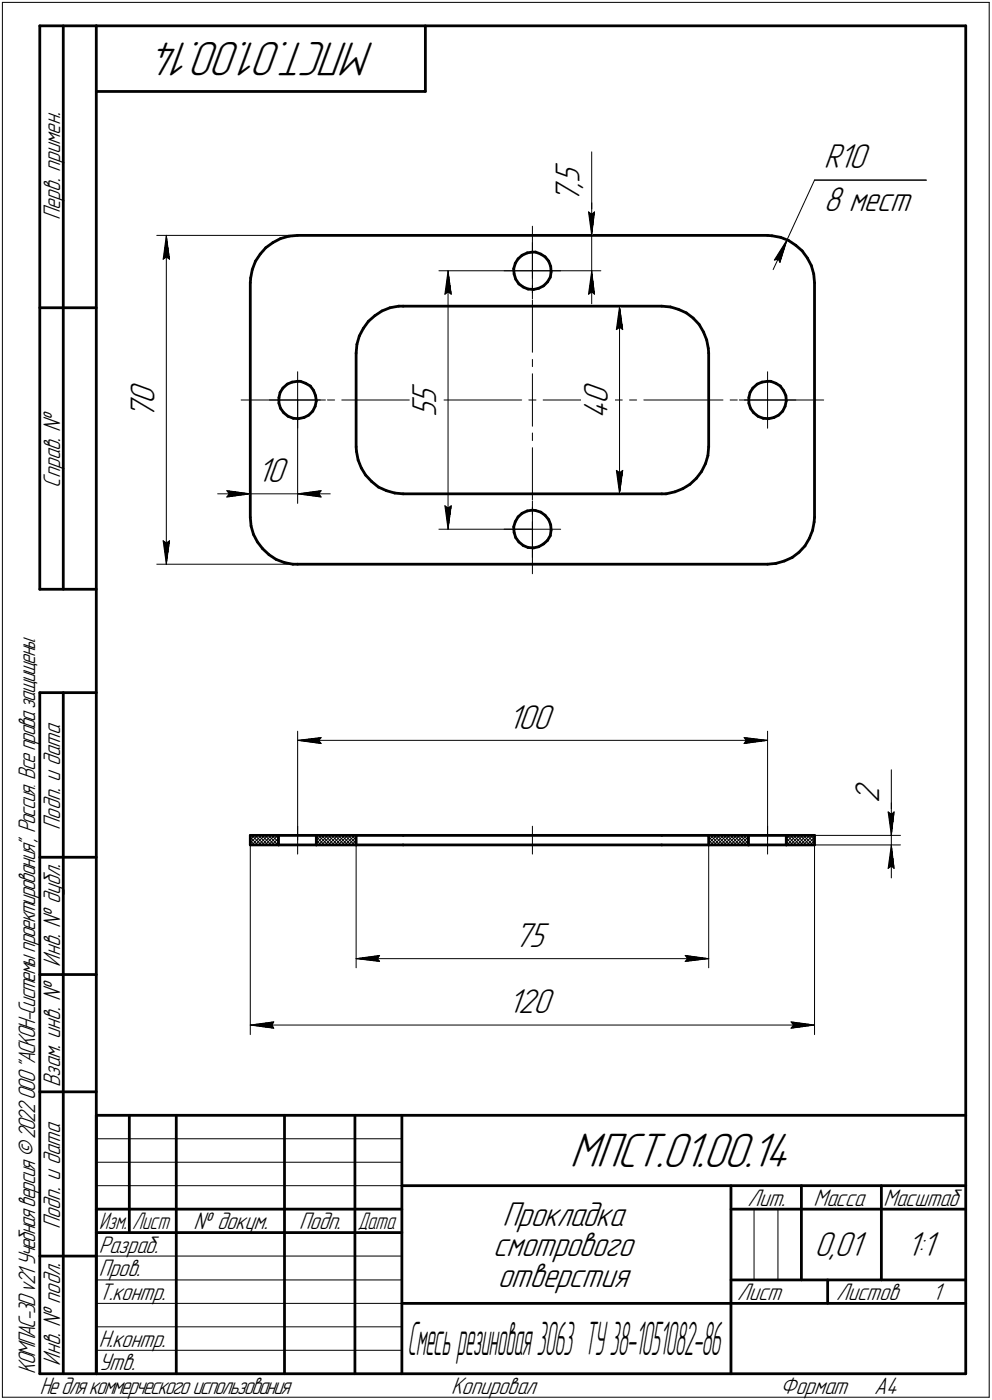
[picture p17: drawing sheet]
<svg xmlns="http://www.w3.org/2000/svg" width="211mm" height="298mm" viewBox="0 0 211 298" stroke-linecap="round" stroke-linejoin="round" font-family="sans-serif">
<defs><g id="words">
<g font-size="10.9">
<text x="79.7" y="9" transform="rotate(-180 79.7 9)">МПСТ.01.00.14</text>
<text x="121.3" y="248.5">МПСТ.01.00.14</text>
</g>
<g font-size="10.4">
<text x="86.7" y="288.5">С</text>
<text x="88.5" y="288.5">месьрезиновая3063 ТУ38-1051082-86</text>
</g>
<g font-size="7.8">
<text x="175.3" y="35.8">R10</text>
<text x="123.3" y="40" transform="rotate(-90 123.3 40)">,</text>
<text x="123.3" y="38.9" transform="rotate(-90 123.3 38.9)">5</text>
<text x="123.3" y="43.1" transform="rotate(-90 123.3 43.1)">7</text>
<text x="175.3" y="44.9">8 мест</text>
<text x="32.9" y="89.2" transform="rotate(-90 32.9 89.2)">7</text>
<text x="32.9" y="86.1" transform="rotate(-90 32.9 86.1)">0</text>
<text x="92.8" y="88.9" transform="rotate(-90 92.8 88.9)">5</text>
<text x="92.8" y="86.1" transform="rotate(-90 92.8 86.1)">5</text>
<text x="129.3" y="89.2" transform="rotate(-90 129.3 89.2)">4</text>
<text x="129.3" y="86.1" transform="rotate(-90 129.3 86.1)">0</text>
<text x="54.7" y="102.6">10</text>
<text x="108.1" y="155.2">100</text>
<text x="187.1" y="170.9" transform="rotate(-90 187.1 170.9)">2</text>
<text x="109.4" y="201.6">75</text>
<text x="108.1" y="215.7">120</text>
<text x="106.9" y="261.1">Прокладка</text>
<text x="104.9" y="267.5">смотрового</text>
<text x="173.3" y="267.5">0,01</text>
<text x="192.9" y="267.5">1:1</text>
<text x="105.9" y="274">отверстия</text>
</g>
<g font-size="5.4">
<text x="12.8" y="46.9" transform="rotate(-90 12.8 46.9)">Перв. примен.</text>
<text x="12.8" y="103.8" transform="rotate(-90 12.8 103.8)">Справ. №</text>
<text x="12.8" y="176.7" transform="rotate(-90 12.8 176.7)">Подп. и дата</text>
<text x="12.8" y="205.8" transform="rotate(-90 12.8 205.8)">Инв. № дубл.</text>
<text x="12.8" y="231.6" transform="rotate(-90 12.8 231.6)">Взам. инв. №</text>
<text x="159.1" y="256.8">Лит.</text>
<text x="173.1" y="256.8">Масса</text>
<text x="188" y="256.8">Масштаб</text>
<text x="12.8" y="261.7" transform="rotate(-90 12.8 261.7)">Подп. и дата</text>
<text x="41.2" y="261.8">№ докум.</text>
<text x="63.6" y="261.8">Подп.</text>
<text x="21" y="266.8">Разраб.</text>
<text x="21" y="271.8">Пров.</text>
<text x="21" y="276.8">Т.контр.</text>
<text x="156.9" y="276.8">Лист</text>
<text x="177.9" y="276.8">Листов</text>
<text x="198.4" y="276.8">1</text>
<text x="21" y="286.8">Н.контр.</text>
<text x="7.5" y="292.5" transform="rotate(-90 7.5 292.5)">КОМПАС-3Dv21 Учебнаяверсия©2022ООО&quot;АСКОН-Системыпроектирования&quot;, Россия. Всеправазащищены.</text>
<text x="12.8" y="290.8" transform="rotate(-90 12.8 290.8)">Инв. № подл.</text>
<text x="21" y="291.8">Утв.</text>
<text x="8.5" y="296.7">Недлякоммерческогоиспользования</text>
<text x="96" y="296.8">Копировал</text>
<text x="166" y="296.8">Формат</text>
<text x="186" y="296.8">A4</text>
</g>
<g font-size="5.3">
<text x="21.1" y="261.8">Изм.</text>
<text x="28.1" y="261.8">Лист</text>
<text x="76.1" y="261.8">Дата</text>
</g>
</g></defs>
<g fill="none" stroke="#000" stroke-width=".59">
<path d="M8.5 5.5v120zM8.5 5.5h12zM13.5 5.5v120zM20.5 5.5v287zM20.5 5.5h185zM20.5 19.5h70zM90.5 5.5v14zM205.5 5.5v287zM53.3 59.2v1zM53.7 57.4l-.4 1.8zM54.4 55.6l-.7 1.8zM55.4 54.1l-1 1.5z"/>
<path d="M56.6 52.7l1.5-1.1zM56.6 52.7l-1.2 1.4zM58.1 51.6l1.6-.8zM59.7 50.8l1.8-.5zM61.5 50.3l1.8-.2zM63.3 50.1h100zM109.3 57.2l.1 1.1zM109.4 58.3l.3 1.1zM109.6 56l-.3 1.2zM109.7 59.4l.7 1.1zM110.2 55.1l.9-.7zM110.2 55.1l-.6 .9z"/>
<path d="M111.1 54.4l1.1-.6zM112.2 53.8l1.1-.1zM113.3 53.7h.7zM114 53.7l1.1 .4zM115.1 54.1l.9 .6zM116 54.7l.8 .9zM116.8 55.6l.4 1.1zM117.1 59l-.6 1zM117.2 56.7l.1 1.2zM117.3 57.9l-.2 1.1zM163.3 50.1l1 .1zM164.3 50.2l1.8 .3z"/>
<path d="M166.1 50.5l1.7 .7zM167.8 51.2l1.5 1zM169.3 52.2l1.4 1.2zM170.7 53.4l1.1 1.5zM171.8 54.9l.8 1.7zM172.6 56.6l.5 1.7zM173.1 58.3l.2 1.9zM8.5 65.5h12zM53.3 60.2v50zM75.8 75.2v20zM75.9 73.3l-.1 1.9zM76.5 71.5l-.6 1.8z"/>
<path d="M77.3 69.9l-.8 1.6zM78.4 68.4l-1.1 1.5zM78.4 68.4l1.4-1.2zM79.8 67.2l1.5-1zM81.3 66.2l1.7-.7zM83 65.5l1.8-.3zM84.8 65.2h1zM85.8 65.2h55zM110.4 60.5l.9 .6zM111.3 61.1l1.1 .5zM112.4 61.6h1.1zM113.5 61.6l1.1-.2z"/>
<path d="M114.6 61.4l1.1-.5zM115.7 60.9l.8-.9zM140.8 65.2l1.9 .2zM142.7 65.4l1.7 .5zM144.4 65.9l1.6 .7zM146 66.6l1.5 1.1zM147.5 67.7l1.3 1.4zM148.8 69.1l.9 1.6zM149.7 70.7l.7 1.7zM150.4 72.4l.3 1.8zM150.7 74.2l.1 1zM150.8 75.2v20z"/>
<path d="M173.3 60.2v50zM59.4 84.7v1.2zM59.4 85.9l.3 1.1zM59.6 83.6l-.2 1.1zM59.7 87l.7 .9zM60.2 82.6l.9-.8zM60.2 82.6l-.6 1zM60.4 87.9l.9 .7zM61.1 81.8l1-.4zM61.3 88.6l1.1 .5zM62.1 81.4l1.2-.2zM62.4 89.1l1.1 .1z"/>
<path d="M63.3 81.2h.6zM63.5 89.2l1.2-.3zM63.9 81.2l1.1 .4zM64.7 88.9l1-.5zM65 81.6l1 .6zM65.7 88.4l.8-.9zM66 82.2l.7 .9zM66.7 83.1l.4 1.1zM67.1 86.5l-.6 1zM67.1 84.2l.2 1.1zM67.3 85.3l-.2 1.2zM75.8 95.2l.1 1z"/>
<path d="M75.9 96.2l.3 1.8zM76.2 98l.7 1.7zM76.9 99.7l.9 1.5zM150.1 98.7l-.8 1.7zM150.6 97l-.5 1.7zM150.8 95.2l-.2 1.8zM159.3 84.7v1.2zM159.3 85.9l.4 1.1zM159.6 83.6l-.3 1.1zM159.7 87l.7 .9zM160.2 82.6l.9-.8zM160.2 82.6l-.6 1z"/>
<path d="M160.4 87.9l.9 .7zM161.1 81.8l1-.4zM161.3 88.6l1.1 .5zM162.1 81.4l1.2-.2zM162.4 89.1l1.2 .1zM163.3 81.2h.7zM163.6 89.2l1.1-.3zM164 81.2l1.1 .4zM164.7 88.9l1-.5zM165.1 81.6l.9 .6zM165.7 88.4l.8-.9zM166 82.2l.7 .9z"/>
<path d="M166.7 83.1l.5 1.1zM167 86.5l-.5 1zM167.2 84.2l.1 1.1zM167.3 85.3l-.3 1.2zM53.3 110.2l.1 1.8zM53.4 112l.5 1.8zM53.9 113.8l.9 1.6zM54.8 115.4l1.1 1.4zM55.9 116.8l1.3 1.3zM57.2 118.1l1.6 1zM58.8 119.1l1.7 .7zM60.5 119.8l1.8 .3z"/>
<path d="M77.8 101.2l1.3 1.3zM79.1 102.5l1.4 1.2zM80.5 103.7l1.7 .8zM82.2 104.5l1.8 .5zM84 105l1.8 .2zM85.8 105.2h55zM109.3 112.2l.1 1.2zM109.4 113.4l.3 1.1zM109.6 111.1l-.3 1.1zM109.7 114.5l.7 .9zM110.2 110.1l.9-.8zM110.2 110.1l-.6 1z"/>
<path d="M110.4 115.4l.9 .8zM111.1 109.3l1.1-.5zM111.3 116.2l1.1 .4zM112.2 108.8l1.1-.2zM112.4 116.6l1.1 .1zM113.3 108.6l.7 .1zM113.5 116.7l1.1-.3zM114 108.7l1.1 .4zM114.6 116.4l1.1-.6zM115.1 109.1l.9 .6zM115.7 115.8l.8-.7zM116 109.7l.8 1z"/>
<path d="M116.8 110.7l.4 1.1zM117.1 114l-.6 1.1zM117.2 111.8l.1 1.1zM117.3 112.9l-.2 1.1zM140.8 105.2h.9zM141.7 105.2l1.9-.5zM143.6 104.7l1.7-.6zM145.3 104.1l1.5-1zM146.8 103.1l1.4-1.2zM149.3 100.4l-1.1 1.5zM165.1 120l1.8-.5zM166.9 119.5l1.7-.8z"/>
<path d="M168.6 118.7l1.4-1.1zM171.3 116.2l-1.3 1.4zM172.2 114.6l-.9 1.6zM172.9 112.9l-.7 1.7zM173.2 111.2l-.3 1.7zM173.3 110.2l-.1 1zM8.5 125.5h12zM62.3 120.1h1zM63.3 120.1h100zM163.3 120.1l1.8-.1zM8.5 147.5v145zM8.5 147.5h12z"/>
<path d="M13.5 147.5v145zM53.3 179.9h6zM53.3 177.9v2zM53.3 177.9h6zM59.3 177.9v2zM59.3 179.9h8zM59.3 177.9h8zM67.3 179.9h8.5zM67.3 177.9v2zM67.3 177.9h8.5zM75.8 177.9v2zM75.8 177.9h10z"/>
<path d="M75.8 179.9h10zM85.8 177.9h55zM85.8 179.9h55zM140.8 179.9h10zM140.8 177.9h10zM150.8 177.9v2zM150.8 177.9h8.5zM150.8 179.9h8.5zM159.3 177.9v2zM159.3 177.9h8zM159.3 179.9h8zM167.3 177.9h6z"/>
<path d="M167.3 177.9v2zM167.3 179.9h6zM173.3 177.9v2zM8.5 182.5h12zM8.5 207.5h12zM8.5 232.5h12zM20.5 237.5h185zM20.5 237.5v55zM27.5 237.5v25zM37.5 237.5v55zM60.5 237.5v55zM75.5 237.5v55z"/>
<path d="M85.5 237.5v55zM20.5 257.5h65zM85.5 252.5h120zM155.5 252.5v40zM155.5 257.5h15zM170.5 252.5v20zM170.5 257.5h35zM187.5 252.5v20zM8.5 267.5h12zM20.5 262.5h65zM85.5 277.5h70zM155.5 277.5h50z"/>
<path d="M155.5 272.5h50zM176.1 272.5v5zM8.5 292.5h12zM20.5 292.5h185z"/>
</g>
<g fill="none" stroke="#000" stroke-width=".21">
<path d="M.5 .5v297zM.5 .5h210zM210.5 .5v297zM125.9 32.3v12.8zM173.3 38.4h23.8zM173.3 38.4l-5.8 12.7zM33.4 50.1h29.9zM34.7 55.2l.7-.5zM35.4 50.1l.7 5.1zM35.4 54.7l.7 .5zM35.4 50.1l-.7 5.1zM35.4 50.1v70z"/>
<path d="M93.4 57.7h19.9zM95.3 57.7l.7 5zM95.3 57.7l-.6 5zM95.3 57.7v55zM107.3 57.7h6zM113.3 57.7h6zM113.3 57.7v6zM113.3 51.6v6.1zM113.3 48.2v11.1zM113.3 57.7h14.5zM123.9 50.1h39.4zM125.2 45.1l.7 .5z"/>
<path d="M125.2 45.1l.7 5zM125.9 45.1v5zM125.9 45.6l.6-.5zM125.9 43.2v6.9zM125.9 57.7l-.7 5zM125.9 57.7l.6 5zM125.9 57.7v7zM125.9 50.1v7.6zM126.5 45.1l-.6 5zM164.8 55.4l.8-.2zM165.6 55.2l.3 .7zM167.5 51.1l-2.7 4.3z"/>
<path d="M167.5 51.1l-1.6 4.8zM167.5 51.1l-3 6.3zM63.3 79.2v6zM94.7 62.7l.6-.6zM95.3 62.1l.7 .6zM113.3 60.8v1.6zM113.3 63.9v11.1zM113.3 76.5v1.6zM113.3 79.6v11.2zM125.2 62.7l.7-.6zM125.9 62.1l.6 .6zM129.9 65.2h10.9z"/>
<path d="M131.1 70.2l.7-.5zM131.8 65.2l.7 5zM131.8 69.7l.7 .5zM131.8 65.2l-.7 5zM131.8 65.2v40zM163.3 79.2v6zM51.3 85.2h16.9zM57.3 85.2h6zM63.3 85.2h6zM63.3 85.2v6zM63.3 85.2v22zM69.7 85.2h1.5z"/>
<path d="M72.7 85.2h16.9zM91.1 85.2h1.5zM94.1 85.2h16.9zM112.5 85.2h1.5zM113.3 92.2v1.6zM113.3 95.3v11.1zM115.6 85.2h16.8zM133.9 85.2h1.6zM137 85.2h16.8zM155.4 85.2h1.5zM157.3 85.2h6zM158.4 85.2h16.9z"/>
<path d="M163.3 85.2h6zM163.3 85.2v6zM34.7 115.1l.7 5zM34.7 115.1l.7 .6zM35.4 115.7l.7-.6zM36.1 115.1l-.7 5zM46.3 105.2h7zM48.3 104.5l5 .7zM48.3 104.5l.5 .7zM48.3 105.8l5-.6zM48.8 105.2l-.5 .6zM53.3 103.1v7.1z"/>
<path d="M53.3 105.2h10zM63.3 105.2l5 .6zM63.3 105.2l5-.7zM63.3 105.2h7zM67.8 105.2l.5 .6zM68.3 104.5l-.5 .7zM93.4 112.7h19.9zM94.7 107.7l.6 5zM94.7 107.7l.6 .5zM95.3 108.2l.7-.5zM96 107.7l-.7 5zM107.3 112.7h6z"/>
<path d="M113.3 112.7h6zM113.3 112.7v6zM113.3 106.7v6zM113.3 107.9v1.7zM113.3 111.1v11.1zM129.9 105.2h10.9zM131.1 100.2l.7 5zM131.1 100.2l.7 .5zM131.8 100.7l.7-.5zM132.5 100.2l-.7 5zM33.4 120.1h29.9zM63.3 155.7v23.2z"/>
<path d="M63.3 157.6l5-.5zM63.3 157.6l5 .7zM63.3 157.6h100zM67.8 157.6l.5 .7zM68.3 157.1l-.5 .5zM158.3 158.3l5-.7zM158.3 157.1l.4 .5zM158.3 157.1l5 .5zM158.7 157.6l-.4 .7zM163.3 155.7v23.2zM53.3 179.5l1.6-1.6zM53.3 178.1l.2-.2z"/>
<path d="M53.3 178.3l1.6 1.6zM53.3 179l.9 .9zM53.3 179.7l.2 .2zM53.3 178.9v41.4zM53.6 179.9l2-2zM53.6 177.9l2 2zM54.2 177.9l-.9 .9zM54.3 177.9l2 2zM55 177.9l2 2zM55.7 179.9l2-2zM55.7 177.9l2 2zM56.3 177.9l-2 2z"/>
<path d="M56.4 179.9l2-2zM56.4 177.9l2 2zM57 177.9l-2 2zM57.1 177.9l2 2zM57.8 179.9l1.5-1.4zM57.8 177.9l1.5 1.4zM58.6 177.9l.7 .7zM59.1 177.9l-2 2zM59.3 179.9h.1M59.3 179.2l-.7 .7zM59.3 178h.1M63.3 175.9v6z"/>
<path d="M67.3 178.2l.3-.3zM67.3 178.1l1.7 1.8zM67.3 178.9l1 1zM67.3 179.6l.3 .3zM67.7 179.9l2.1-2zM67.7 177.9l2.1 2zM68.3 177.9l-1 1.1zM68.4 179.9l2-2zM68.4 177.9l2 2zM69 177.9l-1.7 1.8zM69.2 177.9l1.9 2zM69.8 177.9l2.1 2z"/>
<path d="M70.6 177.9l2 2zM71.1 177.9l-1.9 2zM71.3 179.9l2-2zM71.3 177.9l2 2zM71.9 177.9l-2.1 2zM72 179.9l2-2zM72 177.9l2 2zM72.6 177.9l-2 2zM72.7 177.9l2 2zM73.4 177.9l2 2zM74.1 177.9l1.7 1.7zM74.7 177.9l-2 2z"/>
<path d="M74.8 177.9l1 1zM75.4 177.9l-2 2zM75.5 179.9l.3-.2zM75.5 177.9l.3 .2zM75.8 178.9l-1 1zM75.8 178.2l-1.7 1.7zM75.8 178.9v27.2zM113.3 175.9v6zM150.8 179.6l1.7-1.7zM150.8 178.9l1-1zM150.8 178.1l.2-.2zM150.8 178.2l1.7 1.7z"/>
<path d="M150.8 178.9l1 1zM150.8 179.7l.2 .2zM150.8 178.9v27.2zM151.2 177.9l2 2zM151.9 177.9l2 2zM152.6 179.9l2-2zM152.6 177.9l2 2zM153.2 177.9l-2 2zM153.3 177.9l2 2zM153.9 177.9l-2 2zM154 179.9l2-2zM154 177.9l2 2z"/>
<path d="M154.7 179.9l2-2zM154.7 177.9l2 2zM155.3 177.9l-2 2zM155.4 177.9l2 2zM156.1 179.9l2.1-2zM156.1 177.9l2.1 2zM156.8 179.9l2-2zM156.8 177.9l2 2zM157.4 177.9l-2 2zM157.6 177.9l1.7 1.8zM158.2 179.9l1.1-1zM158.2 177.9l1.1 1.1z"/>
<path d="M158.9 179.9l.4-.3zM158.9 177.9l.4 .3zM159.3 178.1l-1.7 1.8zM163.3 175.9v6zM167.3 179.3l1.4-1.4zM167.3 178h.1M167.3 178.5l1.4 1.4zM167.3 179.2l.8 .7zM167.3 179.9h.1M167.5 177.9l1.9 2zM168.1 177.9l-.8 .7zM168.1 179.9l2.1-2z"/>
<path d="M168.1 177.9l2.1 2zM168.8 179.9l2.1-2zM168.8 177.9l2.1 2zM169.4 177.9l-1.9 2zM169.6 177.9l1.9 2zM170.3 179.9l2-2zM170.3 177.9l2 2zM170.3 179.9h21.3zM170.9 177.9l2.1 2zM171.5 177.9l-1.9 2zM171.7 179.9l1.6-1.6zM171.7 177.9l1.6 1.6z"/>
<path d="M172.4 177.9l.9 .9zM173 177.9l-2.1 2zM173.1 179.9l.2-.2zM173.1 177.9l.2 .2zM173.3 179l-.9 .9zM173.3 178.9v41.4zM173.3 177.9h18.3zM189 172.9l.7 .5zM189 172.9l.7 5zM189.7 172.9v5zM189.7 163.9v9zM189.7 173.4l.5-.5z"/>
<path d="M189.7 170.9v7zM189.7 179.9l-.7 5zM189.7 179.9l.5 5zM189.7 179.9v7zM189.7 177.9v2zM190.2 172.9l-.5 5zM189 184.9l.7-.5zM189.7 184.4l.5 .5zM53.3 218.3l5-.7zM53.3 218.3l5 .6zM53.3 218.3h120zM57.8 218.3l.5 .6z"/>
<path d="M58.3 217.6l-.5 .7zM75.8 204.1l5-.6zM75.8 204.1l5 .6zM75.8 204.1h75zM80.3 204.1l.5 .6zM80.8 203.5l-.5 .6zM145.8 204.7l5-.6zM145.8 203.5l.5 .6zM145.8 203.5l5 .6zM146.3 204.1l-.5 .6zM168.3 218.9l5-.6zM168.3 217.6l.5 .7z"/>
<path d="M168.3 217.6l5 .7zM168.8 218.3l-.5 .6zM20.5 247.5h65zM20.5 252.5h65zM20.5 242.5h65zM160.4 257.5v15zM165.5 257.5v15zM20.5 267.5h65zM20.5 272.5h65zM20.5 277.5h65zM.5 297.5h210zM20.5 282.5h65z"/>
<path d="M20.5 287.5h65z"/>
</g>
<g fill="#fff" stroke="#fff" stroke-width=".21">
<path d="M27.3 81.1h7.1zM27.3 81.2h7.1zM27.3 81.3h7.1zM27.3 81.4h7.1zM27.3 81.4h7.1zM27.3 81.5h7.1zM27.3 81.6h7.1zM27.3 81.7h7.1zM27.3 81.8h7.1zM27.3 81.9h7.1zM27.3 82h7.1zM27.3 82h7.1zM27.3 82.1h7.1zM27.3 82.2h7.1zM27.3 82.3h7.1zM27.3 82.4h7.1zM27.3 82.5h7.1zM27.3 82.5h7.1zM27.3 82.6h7.1zM27.3 82.7h7.1zM27.3 82.8h7.1zM27.3 82.9h7.1zM27.3 83h7.1zM27.3 83.1h7.1zM27.3 83.1h7.1zM27.3 83.2h7.1zM27.3 83.3h7.1zM27.3 83.4h7.1zM27.3 83.5h7.1zM27.3 83.6h7.1zM27.3 83.7h7.1zM27.3 83.7h7.1zM27.3 83.8h7.1zM27.3 83.9h7.1zM27.3 84h7.1zM27.3 84.1h7.1zM27.3 84.2h7.1zM27.3 84.2h7.1zM27.3 84.3h7.1zM27.3 84.4h7.1zM27.3 84.5h7.1zM27.3 84.6h7.1zM27.3 84.7h7.1zM27.3 84.8h7.1zM27.3 84.8h7.1zM27.3 84.9h7.1zM27.3 85h7.1zM27.3 85.1h7.1zM27.3 85.2h7.1zM27.3 85.3h7.1zM27.3 85.3h7.1zM27.3 85.4h7.1zM27.3 85.5h7.1zM27.3 85.6h7.1zM27.3 85.7h7.1zM27.3 85.8h7.1zM27.3 85.9h7.1zM27.3 85.9h7.1zM27.3 86h7.1zM27.3 86.1h7.1zM27.3 86.2h7.1zM27.3 86.3h7.1zM27.3 86.4h7.1zM27.3 86.4h7.1zM27.3 86.5h7.1zM27.3 86.6h7.1zM27.3 86.7h7.1zM27.3 86.8h7.1zM27.3 86.9h7.1zM27.3 87h7.1zM27.3 87h7.1zM27.3 87.1h7.1zM27.3 87.2h7.1zM27.3 87.3h7.1zM27.3 87.4h7.1zM27.3 87.5h7.1zM27.3 87.5h7.1zM27.3 87.6h7.1zM27.3 87.7h7.1zM27.3 87.8h7.1zM27.3 87.9h7.1zM27.3 88h7.1zM27.3 88.1h7.1zM27.3 88.1h7.1zM27.3 88.2h7.1zM27.3 88.3h7.1zM27.3 88.4h7.1zM27.3 88.5h7.1zM27.3 88.6h7.1zM27.3 88.6h7.1zM27.3 88.7h7.1zM27.3 88.8h7.1zM27.3 88.9h7.1zM27.3 89h7.1zM27.3 89.1h7.1zM27.3 89.2h7.1z"/>
<path d="M35.3 50.4h.3zM35.3 50.5h.3zM35.2 50.5h.4zM35.2 50.6h.4zM35.2 50.7h.4zM35.1 50.8h.6zM35.1 50.9h.6zM35.1 51h.7zM35.1 51.1h.7zM35.1 51.1h.7zM35 51.2h.9zM35 51.3h.9zM34.9 51.4h1.1zM34.9 51.5h1.1zM34.9 51.6h1.1zM34.8 51.6h1.3zM34.8 51.7h1.3zM34.7 51.8h1.5zM34.7 51.9h1.5zM34.6 52h1.6zM34.6 52.1h1.6zM34.6 52.2h1.6zM34.6 52.2h1.6zM34.6 52.3h1.6zM34.6 52.4h1.6zM34.6 52.5h1.6zM34.6 52.6h1.6zM34.5 52.7h1.7zM34.5 52.7h1.8zM34.5 52.8h1.8zM34.5 52.9h1.8zM34.5 53h1.8zM34.5 53.1h1.8zM34.5 53.2h1.8zM34.5 53.3h1.8zM34.5 53.3h1.8zM34.5 53.4h1.8zM34.5 53.5h1.9zM34.5 53.6h1.9zM34.5 53.7h1.9zM34.5 53.8h1.9zM34.4 53.8h2zM34.4 53.9h2zM34.4 54h2zM34.4 54.1h2zM34.4 54.2h2.1zM34.4 54.3h2.1zM34.4 54.4h2.1zM34.3 54.4h2.2zM34.3 54.5h2.2zM34.3 54.6h2.2zM34.3 54.7h2.2zM34.3 54.8h2.2zM34.3 54.9h2.2zM34.3 54.9h2.3zM34.2 55h2.4zM34.2 55.1h2.4zM34.2 55.2h2.4zM34.2 55.3h2.4zM34.2 55.4h2.4zM34.2 55.5h2.4zM34.2 55.5h2.4z"/>
<path d="M34.1 114.6h2.5zM34.2 114.7h2.4zM34.2 114.8h2.4zM34.2 114.9h2.4zM34.2 115h2.4zM34.2 115.1h2.4zM34.2 115.1h2.4zM34.2 115.2h2.4zM34.3 115.3h2.3zM34.3 115.4h2.2zM34.3 115.5h2.2zM34.3 115.6h2.2zM34.3 115.7h2.2zM34.3 115.7h2.2zM34.3 115.8h2.2zM34.4 115.9h2.1zM34.4 116h2.1zM34.4 116.1h2.1zM34.4 116.2h2zM34.4 116.2h2zM34.4 116.3h2zM34.4 116.4h2zM34.4 116.5h2zM34.5 116.6h1.9zM34.5 116.7h1.9zM34.5 116.8h1.9zM34.5 116.8h1.9zM34.5 116.9h1.8zM34.5 117h1.8zM34.5 117.1h1.8zM34.5 117.2h1.8zM34.5 117.3h1.8zM34.5 117.3h1.8zM34.5 117.4h1.8zM34.5 117.5h1.8zM34.5 117.6h1.8zM34.5 117.7h1.7zM34.6 117.8h1.6zM34.6 117.9h1.6zM34.6 117.9h1.6zM34.6 118h1.6zM34.6 118.1h1.6zM34.6 118.2h1.6zM34.6 118.3h1.6zM34.6 118.4h1.6zM34.7 118.4h1.5zM34.7 118.5h1.5zM34.8 118.6h1.3zM34.8 118.7h1.3zM34.9 118.8h1.1zM34.9 118.9h1.1zM34.9 119h1zM35 119h.9zM35 119.1h.9zM35.1 119.2h.7zM35.1 119.3h.7zM35.1 119.4h.6zM35.1 119.5h.6zM35.1 119.5h.5zM35.2 119.6h.4zM35.2 119.7h.4zM35.3 119.8h.3zM35.3 119.9h.3z"/>
<path d="M123.7 81.1h7.1zM123.7 81.2h7.1zM123.7 81.3h7.1zM123.7 81.4h7.1zM123.7 81.4h7.1zM123.7 81.5h7.1zM123.7 81.6h7.1zM123.7 81.7h7.1zM123.7 81.8h7.1zM123.7 81.9h7.1zM123.7 82h7.1zM123.7 82h7.1zM123.7 82.1h7.1zM123.7 82.2h7.1zM123.7 82.3h7.1zM123.7 82.4h7.1zM123.7 82.5h7.1zM123.7 82.5h7.1zM123.7 82.6h7.1zM123.7 82.7h7.1zM123.7 82.8h7.1zM123.7 82.9h7.1zM123.7 83h7.1zM123.7 83.1h7.1zM123.7 83.1h7.1zM123.7 83.2h7.1zM123.7 83.3h7.1zM123.7 83.4h7.1zM123.7 83.5h7.1zM123.7 83.6h7.1zM123.7 83.7h7.1zM123.7 83.7h7.1zM123.7 83.8h7.1zM123.7 83.9h7.1zM123.7 84h7.1zM123.7 84.1h7.1zM123.7 84.2h7.1zM123.7 84.2h7.1zM123.7 84.3h7.1zM123.7 84.4h7.1zM123.7 84.5h7.1zM123.7 84.6h7.1zM123.7 84.7h7.1zM123.7 84.8h7.1zM123.7 84.8h7.1zM123.7 84.9h7.1zM123.7 85h7.1zM123.7 85.1h7.1zM123.7 85.2h7.1zM123.7 85.3h7.1zM123.7 85.3h7.1zM123.7 85.4h7.1zM123.7 85.5h7.1zM123.7 85.6h7.1zM123.7 85.7h7.1zM123.7 85.8h7.1zM123.7 85.9h7.1zM123.7 85.9h7.1zM123.7 86h7.1zM123.7 86.1h7.1zM123.7 86.2h7.1zM123.7 86.3h7.1zM123.7 86.4h7.1zM123.7 86.4h7.1zM123.7 86.5h7.1zM123.7 86.6h7.1zM123.7 86.7h7.1zM123.7 86.8h7.1zM123.7 86.9h7.1zM123.7 87h7.1zM123.7 87h7.1zM123.7 87.1h7.1zM123.7 87.2h7.1zM123.7 87.3h7.1zM123.7 87.4h7.1zM123.7 87.5h7.1zM123.7 87.5h7.1zM123.7 87.6h7.1zM123.7 87.7h7.1zM123.7 87.8h7.1zM123.7 87.9h7.1zM123.7 88h7.1zM123.7 88.1h7.1zM123.7 88.1h7.1zM123.7 88.2h7.1zM123.7 88.3h7.1zM123.7 88.4h7.1zM123.7 88.5h7.1zM123.7 88.6h7.1zM123.7 88.6h7.1zM123.7 88.7h7.1zM123.7 88.8h7.1zM123.7 88.9h7.1zM123.7 89h7.1zM123.7 89.1h7.1zM123.7 89.2h7.1z"/>
<path d="M131.7 65.4h.3zM131.7 65.5h.3zM131.7 65.6h.4zM131.7 65.7h.4zM131.6 65.8h.5zM131.6 65.9h.6zM131.6 66h.6zM131.5 66h.7zM131.5 66.1h.7zM131.4 66.2h.9zM131.4 66.3h.9zM131.3 66.4h1zM131.3 66.5h1.1zM131.3 66.5h1.1zM131.2 66.6h1.3zM131.2 66.7h1.3zM131.1 66.8h1.5zM131.1 66.9h1.5zM131.1 67h1.5zM131.1 67.1h1.6zM131.1 67.1h1.6zM131.1 67.2h1.6zM131.1 67.3h1.6zM131.1 67.4h1.6zM131.1 67.5h1.6zM131.1 67.6h1.6zM131.1 67.6h1.7zM131 67.7h1.8zM131 67.8h1.8zM131 67.9h1.8zM131 68h1.8zM131 68.1h1.8zM131 68.2h1.8zM131 68.2h1.8zM131 68.3h1.8zM131 68.4h1.8zM130.9 68.5h1.9zM130.9 68.6h1.9zM130.9 68.7h1.9zM130.9 68.7h1.9zM130.9 68.8h1.9zM130.9 68.9h2zM130.9 69h2zM130.9 69.1h2zM130.9 69.2h2zM130.8 69.3h2.1zM130.8 69.3h2.1zM130.8 69.4h2.1zM130.8 69.5h2.2zM130.8 69.6h2.2zM130.8 69.7h2.2zM130.8 69.8h2.2zM130.8 69.8h2.2zM130.8 69.9h2.2zM130.7 70h2.3zM130.7 70.1h2.4zM130.7 70.2h2.4zM130.7 70.3h2.4zM130.7 70.4h2.4zM130.7 70.4h2.4zM130.7 70.5h2.4zM130.7 70.6h2.4z"/>
<path d="M130.6 99.7h2.5zM130.7 99.7h2.4zM130.7 99.8h2.4zM130.7 99.9h2.4zM130.7 100h2.4zM130.7 100.1h2.4zM130.7 100.2h2.4zM130.7 100.2h2.4zM130.7 100.3h2.3zM130.8 100.4h2.2zM130.8 100.5h2.2zM130.8 100.6h2.2zM130.8 100.7h2.2zM130.8 100.8h2.2zM130.8 100.8h2.2zM130.8 100.9h2.1zM130.8 101h2.1zM130.8 101.1h2.1zM130.9 101.2h2zM130.9 101.3h2zM130.9 101.3h2zM130.9 101.4h2zM130.9 101.5h1.9zM130.9 101.6h1.9zM130.9 101.7h1.9zM130.9 101.8h1.9zM130.9 101.9h1.9zM131 101.9h1.8zM131 102h1.8zM131 102.1h1.8zM131 102.2h1.8zM131 102.3h1.8zM131 102.4h1.8zM131 102.4h1.8zM131 102.5h1.8zM131 102.6h1.8zM131.1 102.7h1.7zM131.1 102.8h1.6zM131.1 102.9h1.6zM131.1 103h1.6zM131.1 103h1.6zM131.1 103.1h1.6zM131.1 103.2h1.6zM131.1 103.3h1.6zM131.1 103.4h1.5zM131.1 103.5h1.5zM131.1 103.5h1.5zM131.2 103.6h1.3zM131.2 103.7h1.3zM131.3 103.8h1.1zM131.3 103.9h1.1zM131.3 104h1zM131.4 104.1h.9zM131.4 104.1h.9zM131.5 104.2h.7zM131.5 104.3h.7zM131.6 104.4h.6zM131.6 104.5h.6zM131.6 104.6h.5zM131.7 104.6h.4zM131.7 104.7h.4zM131.7 104.8h.3zM131.7 104.9h.3z"/>
<path d="M167.3 51.2h.2zM167.2 51.3h.3zM167.1 51.4h.4zM167 51.5h.5zM167 51.6h.5zM166.9 51.6h.6zM166.8 51.7h.7zM166.7 51.8h.8zM166.6 51.9h.9zM166.5 52h1zM166.5 52.1h1zM166.4 52.2h1.1zM166.3 52.2h1.2zM166.2 52.3h1.3zM166 52.4h1.5zM166 52.5h1.5zM165.9 52.6h1.6zM165.9 52.7h1.6zM165.9 52.7h1.6zM165.8 52.8h1.7zM165.8 52.9h1.7zM165.7 53h1.7zM165.7 53.1h1.7zM165.6 53.2h1.8zM165.5 53.3h1.9zM165.5 53.3h1.8zM165.4 53.4h1.9zM165.4 53.5h1.9zM165.4 53.6h1.8zM165.3 53.7h1.9zM165.3 53.8h1.9zM165.2 53.8h1.9zM165.1 53.9h2zM165.1 54h2zM165 54.1h2zM164.9 54.2h2.1zM164.9 54.3h2.1zM164.8 54.4h2.2zM164.8 54.4h2.2zM164.8 54.5h2.2zM164.7 54.6h2.3zM164.7 54.7h2.2zM164.6 54.8h2.3zM164.5 54.9h2.4zM164.5 54.9h2.3zM164.4 55h2.4zM164.4 55.1h2.4zM164.3 55.2h2.4zM164.3 55.3h2.4zM164.3 55.4h2.4zM164.2 55.5h2.5zM164.1 55.5h2.5zM164.3 55.6h2.3zM164.5 55.7h2.1zM164.7 55.8h1.8zM164.8 55.9h1.7zM165 56h1.5zM165.2 56h1.3zM165.4 56.1h1.1zM165.6 56.2h.9zM165.8 56.3h.6zM165.9 56.4h.5zM166.1 56.5h.3z"/>
<path d="M175.3 30.2h10.3zM175.3 30.3h10.3zM175.3 30.4h10.3zM175.3 30.5h10.3zM175.3 30.6h10.3zM175.3 30.6h10.3zM175.3 30.7h10.3zM175.3 30.8h10.3zM175.3 30.9h10.3zM175.3 31h10.3zM175.3 31.1h10.3zM175.3 31.2h10.3zM175.3 31.2h10.3zM175.3 31.3h10.3zM175.3 31.4h10.3zM175.3 31.5h10.3zM175.3 31.6h10.3zM175.3 31.7h10.3zM175.3 31.7h10.3zM175.3 31.8h10.3zM175.3 31.9h10.3zM175.3 32h10.3zM175.3 32.1h10.3zM175.3 32.2h10.3zM175.3 32.3h10.3zM175.3 32.3h10.3zM175.3 32.4h10.3zM175.3 32.5h10.3zM175.3 32.6h10.3zM175.3 32.7h10.3zM175.3 32.8h10.3zM175.3 32.9h10.3zM175.3 32.9h10.3zM175.3 33h10.3zM175.3 33.1h10.3zM175.3 33.2h10.3zM175.3 33.3h10.3zM175.3 33.4h10.3zM175.3 33.4h10.3zM175.3 33.5h10.3zM175.3 33.6h10.3zM175.3 33.7h10.3zM175.3 33.8h10.3zM175.3 33.9h10.3zM175.3 34h10.3zM175.3 34h10.3zM175.3 34.1h10.3zM175.3 34.2h10.3zM175.3 34.3h10.3zM175.3 34.4h10.3zM175.3 34.5h10.3zM175.3 34.5h10.3zM175.3 34.6h10.3zM175.3 34.7h10.3zM175.3 34.8h10.3zM175.3 34.9h10.3zM175.3 35h10.3zM175.3 35.1h10.3zM175.3 35.1h10.3zM175.3 35.2h10.3zM175.3 35.3h10.3zM175.3 35.4h10.3zM175.3 35.5h10.3zM175.3 35.6h10.3zM175.3 35.6h10.3zM175.3 35.7h10.3zM175.3 35.8h10.3zM175.3 35.9h10.3zM175.3 36h10.3zM175.3 36.1h10.3zM175.3 36.2h10.3zM175.3 36.2h10.3zM175.3 36.3h10.3zM175.3 36.4h10.3zM175.3 36.5h10.3zM175.3 36.6h10.3zM175.3 36.7h10.3zM175.3 36.7h10.3zM175.3 36.8h10.3zM175.3 36.9h10.3zM175.3 37h10.3zM175.3 37.1h10.3zM175.3 37.2h10.3zM175.3 37.3h10.3z"/>
<path d="M175.3 39.4h19.8zM175.3 39.5h19.8zM175.3 39.5h19.8zM175.3 39.6h19.8zM175.3 39.7h19.8zM175.3 39.8h19.8zM175.3 39.9h19.8zM175.3 40h19.8zM175.3 40h19.8zM175.3 40.1h19.8zM175.3 40.2h19.8zM175.3 40.3h19.8zM175.3 40.4h19.8zM175.3 40.5h19.8zM175.3 40.6h19.8zM175.3 40.6h19.8zM175.3 40.7h19.8zM175.3 40.8h19.8zM175.3 40.9h19.8zM175.3 41h19.8zM175.3 41.1h19.8zM175.3 41.1h19.8zM175.3 41.2h19.8zM175.3 41.3h19.8zM175.3 41.4h19.8zM175.3 41.5h19.8zM175.3 41.6h19.8zM175.3 41.7h19.8zM175.3 41.7h19.8zM175.3 41.8h19.8zM175.3 41.9h19.8zM175.3 42h19.8zM175.3 42.1h19.8zM175.3 42.2h19.8zM175.3 42.2h19.8zM175.3 42.3h19.8zM175.3 42.4h19.8zM175.3 42.5h19.8zM175.3 42.6h19.8zM175.3 42.7h19.8zM175.3 42.8h19.8zM175.3 42.8h19.8zM175.3 42.9h19.8zM175.3 43h19.8zM175.3 43.1h19.8zM175.3 43.2h19.8zM175.3 43.3h19.8zM175.3 43.3h19.8zM175.3 43.4h19.8zM175.3 43.5h19.8zM175.3 43.6h19.8zM175.3 43.7h19.8zM175.3 43.8h19.8zM175.3 43.9h19.8zM175.3 43.9h19.8zM175.3 44h19.8zM175.3 44.1h19.8zM175.3 44.2h19.8zM175.3 44.3h19.8zM175.3 44.4h19.8zM175.3 44.4h19.8zM175.3 44.5h19.8zM175.3 44.6h19.8zM175.3 44.7h19.8zM175.3 44.8h19.8zM175.3 44.9h19.8zM175.3 45h19.8zM175.3 45h19.8zM175.3 45.1h19.8zM175.3 45.2h19.8zM175.3 45.3h19.8zM175.3 45.4h19.8zM175.3 45.5h19.8zM175.3 45.6h19.8zM175.3 45.6h19.8zM175.3 45.7h19.8zM175.3 45.8h19.8zM175.3 45.9h19.8zM175.3 46h19.8zM175.3 46.1h19.8zM175.3 46.1h19.8zM175.3 46.2h19.8zM175.3 46.3h19.8zM175.3 46.4h19.8z"/>
<path d="M87.2 81.4h7.1zM87.2 81.5h7.1zM87.2 81.6h7.1zM87.2 81.7h7.1zM87.2 81.8h7.1zM87.2 81.9h7.1zM87.2 82h7.1zM87.2 82h7.1zM87.2 82.1h7.1zM87.2 82.2h7.1zM87.2 82.3h7.1zM87.2 82.4h7.1zM87.2 82.5h7.1zM87.2 82.5h7.1zM87.2 82.6h7.1zM87.2 82.7h7.1zM87.2 82.8h7.1zM87.2 82.9h7.1zM87.2 83h7.1zM87.2 83.1h7.1zM87.2 83.1h7.1zM87.2 83.2h7.1zM87.2 83.3h7.1zM87.2 83.4h7.1zM87.2 83.5h7.1zM87.2 83.6h7.1zM87.2 83.7h7.1zM87.2 83.7h7.1zM87.2 83.8h7.1zM87.2 83.9h7.1zM87.2 84h7.1zM87.2 84.1h7.1zM87.2 84.2h7.1zM87.2 84.2h7.1zM87.2 84.3h7.1zM87.2 84.4h7.1zM87.2 84.5h7.1zM87.2 84.6h7.1zM87.2 84.7h7.1zM87.2 84.8h7.1zM87.2 84.8h7.1zM87.2 84.9h7.1zM87.2 85h7.1zM87.2 85.1h7.1zM87.2 85.2h7.1zM87.2 85.3h7.1zM87.2 85.3h7.1zM87.2 85.4h7.1zM87.2 85.5h7.1zM87.2 85.6h7.1zM87.2 85.7h7.1zM87.2 85.8h7.1zM87.2 85.9h7.1zM87.2 85.9h7.1zM87.2 86h7.1zM87.2 86.1h7.1zM87.2 86.2h7.1zM87.2 86.3h7.1zM87.2 86.4h7.1zM87.2 86.4h7.1zM87.2 86.5h7.1zM87.2 86.6h7.1zM87.2 86.7h7.1zM87.2 86.8h7.1zM87.2 86.9h7.1zM87.2 87h7.1zM87.2 87h7.1zM87.2 87.1h7.1zM87.2 87.2h7.1zM87.2 87.3h7.1zM87.2 87.4h7.1zM87.2 87.5h7.1zM87.2 87.5h7.1zM87.2 87.6h7.1zM87.2 87.7h7.1zM87.2 87.8h7.1zM87.2 87.9h7.1zM87.2 88h7.1zM87.2 88.1h7.1zM87.2 88.1h7.1zM87.2 88.2h7.1zM87.2 88.3h7.1zM87.2 88.4h7.1zM87.2 88.5h7.1zM87.2 88.6h7.1zM87.2 88.6h7.1zM87.2 88.7h7.1z"/>
<path d="M95.2 57.9h.3zM95.2 58h.3zM95.2 58.1h.4zM95.2 58.2h.4zM95.1 58.3h.5zM95.1 58.3h.6zM95.1 58.4h.6zM95 58.5h.8zM95 58.6h.8zM94.9 58.7h.9zM94.9 58.8h.9zM94.8 58.8h1zM94.8 58.9h1.1zM94.8 59h1.1zM94.7 59.1h1.3zM94.7 59.2h1.3zM94.7 59.3h1.4zM94.7 59.4h1.4zM94.6 59.4h1.5zM94.6 59.5h1.6zM94.6 59.6h1.6zM94.6 59.7h1.6zM94.6 59.8h1.6zM94.6 59.9h1.6zM94.6 59.9h1.6zM94.6 60h1.6zM94.6 60.1h1.7zM94.5 60.2h1.8zM94.5 60.3h1.8zM94.5 60.4h1.8zM94.5 60.5h1.8zM94.5 60.5h1.8zM94.5 60.6h1.8zM94.5 60.7h1.9zM94.5 60.8h1.9zM94.5 60.9h1.9zM94.4 61h2zM94.4 61h2zM94.4 61.1h2zM94.4 61.2h2zM94.4 61.3h2zM94.4 61.4h2zM94.4 61.5h2zM94.4 61.6h2zM94.4 61.6h2zM94.3 61.7h2.1zM94.3 61.8h2.1zM94.3 61.9h2.1zM94.3 62h2.2zM94.3 62.1h2.2zM94.3 62.1h2.2zM94.3 62.2h2.2zM94.3 62.3h2.2zM94.3 62.4h2.2zM94.2 62.5h2.3zM94.2 62.6h2.4zM94.2 62.7h2.4zM94.2 62.7h2.4zM94.2 62.8h2.4zM94.2 62.9h2.4zM94.2 63h2.4zM94.2 63.1h2.4z"/>
<path d="M94.1 107.2h2.5zM94.2 107.3h2.4zM94.2 107.4h2.4zM94.2 107.4h2.4zM94.2 107.5h2.4zM94.2 107.6h2.4zM94.2 107.7h2.4zM94.2 107.8h2.4zM94.2 107.9h2.3zM94.3 107.9h2.2zM94.3 108h2.2zM94.3 108.1h2.2zM94.3 108.2h2.2zM94.3 108.3h2.2zM94.3 108.4h2.2zM94.3 108.5h2.1zM94.3 108.5h2.1zM94.3 108.6h2.1zM94.4 108.7h2zM94.4 108.8h2zM94.4 108.9h2zM94.4 109h2zM94.4 109.1h2zM94.4 109.1h2zM94.4 109.2h2zM94.4 109.3h2zM94.4 109.4h2zM94.5 109.5h1.9zM94.5 109.6h1.9zM94.5 109.6h1.9zM94.5 109.7h1.8zM94.5 109.8h1.8zM94.5 109.9h1.8zM94.5 110h1.8zM94.5 110.1h1.8zM94.5 110.2h1.8zM94.6 110.2h1.7zM94.6 110.3h1.6zM94.6 110.4h1.6zM94.6 110.5h1.6zM94.6 110.6h1.6zM94.6 110.7h1.6zM94.6 110.7h1.6zM94.6 110.8h1.6zM94.6 110.9h1.5zM94.7 111h1.4zM94.7 111.1h1.4zM94.7 111.2h1.3zM94.7 111.3h1.3zM94.8 111.3h1.1zM94.8 111.4h1.1zM94.8 111.5h1zM94.9 111.6h.9zM94.9 111.7h.9zM95 111.8h.8zM95 111.8h.8zM95.1 111.9h.6zM95.1 112h.6zM95.1 112.1h.5zM95.2 112.2h.4zM95.2 112.3h.4zM95.2 112.4h.3zM95.2 112.4h.3z"/>
<path d="M54.7 97h7.1zM54.7 97.1h7.1zM54.7 97.2h7.1zM54.7 97.3h7.1zM54.7 97.4h7.1zM54.7 97.5h7.1zM54.7 97.5h7.1zM54.7 97.6h7.1zM54.7 97.7h7.1zM54.7 97.8h7.1zM54.7 97.9h7.1zM54.7 98h7.1zM54.7 98h7.1zM54.7 98.1h7.1zM54.7 98.2h7.1zM54.7 98.3h7.1zM54.7 98.4h7.1zM54.7 98.5h7.1zM54.7 98.6h7.1zM54.7 98.6h7.1zM54.7 98.7h7.1zM54.7 98.8h7.1zM54.7 98.9h7.1zM54.7 99h7.1zM54.7 99.1h7.1zM54.7 99.1h7.1zM54.7 99.2h7.1zM54.7 99.3h7.1zM54.7 99.4h7.1zM54.7 99.5h7.1zM54.7 99.6h7.1zM54.7 99.7h7.1zM54.7 99.7h7.1zM54.7 99.8h7.1zM54.7 99.9h7.1zM54.7 100h7.1zM54.7 100.1h7.1zM54.7 100.2h7.1zM54.7 100.2h7.1zM54.7 100.3h7.1zM54.7 100.4h7.1zM54.7 100.5h7.1zM54.7 100.6h7.1zM54.7 100.7h7.1zM54.7 100.8h7.1zM54.7 100.8h7.1zM54.7 100.9h7.1zM54.7 101h7.1zM54.7 101.1h7.1zM54.7 101.2h7.1zM54.7 101.3h7.1zM54.7 101.3h7.1zM54.7 101.4h7.1zM54.7 101.5h7.1zM54.7 101.6h7.1zM54.7 101.7h7.1zM54.7 101.8h7.1zM54.7 101.9h7.1zM54.7 101.9h7.1zM54.7 102h7.1zM54.7 102.1h7.1zM54.7 102.2h7.1zM54.7 102.3h7.1zM54.7 102.4h7.1zM54.7 102.4h7.1zM54.7 102.5h7.1zM54.7 102.6h7.1zM54.7 102.7h7.1zM54.7 102.8h7.1zM54.7 102.9h7.1zM54.7 103h7.1zM54.7 103h7.1zM54.7 103.1h7.1zM54.7 103.2h7.1zM54.7 103.3h7.1zM54.7 103.4h7.1zM54.7 103.5h7.1zM54.7 103.5h7.1zM54.7 103.6h7.1zM54.7 103.7h7.1zM54.7 103.8h7.1zM54.7 103.9h7.1zM54.7 104h7.1zM54.7 104.1h7.1z"/>
<path d="M47.8 104.1h.7zM47.8 104.1h1.5zM47.8 104.2h2.2zM47.8 104.3h3zM47.8 104.4h3.7zM47.8 104.5h3.9zM47.8 104.6h4.1zM47.8 104.6h4.3zM47.8 104.7h4.5zM47.8 104.8h4.7zM47.8 104.9h4.9zM47.8 105h5.1zM47.8 105.1h5.3zM47.8 105.2h5.5zM47.8 105.2h5.3zM47.8 105.3h5.1zM47.8 105.4h4.9zM47.8 105.5h4.7zM47.8 105.6h4.5zM47.8 105.7h4.3zM47.8 105.7h4.1zM47.8 105.8h3.9zM47.8 105.9h3.7zM47.8 106h3.1zM47.8 106.1h2.5zM47.8 106.2h1.8zM47.8 106.3h1.2zM47.8 106.3h.6z"/>
<path d="M68.1 104.1h.6zM67.3 104.1h1.4zM66.6 104.2h2.1zM65.9 104.3h2.8zM65.1 104.4h3.6zM64.9 104.5h3.8zM64.8 104.6h3.9zM64.5 104.6h4.2zM64.3 104.7h4.4zM64.2 104.8h4.5zM63.9 104.9h4.8zM63.8 105h4.9zM63.6 105.1h5.1zM63.3 105.2h5.4zM63.6 105.2h5.1zM63.8 105.3h4.9zM63.9 105.4h4.8zM64.2 105.5h4.5zM64.3 105.6h4.4zM64.5 105.7h4.2zM64.8 105.7h3.9zM64.9 105.8h3.8zM65.1 105.9h3.6zM65.8 106h2.9zM66.4 106.1h2.3zM67 106.2h1.7zM67.6 106.3h1.1zM68.2 106.3h.5z"/>
<path d="M117.8 34.3h7.1zM117.8 34.4h7.1zM117.8 34.5h7.1zM117.8 34.5h7.1zM117.8 34.6h7.1zM117.8 34.7h7.1zM117.8 34.8h7.1zM117.8 34.9h7.1zM117.8 35h7.1zM117.8 35.1h7.1zM117.8 35.1h7.1zM117.8 35.2h7.1zM117.8 35.3h7.1zM117.8 35.4h7.1zM117.8 35.5h7.1zM117.8 35.6h7.1zM117.8 35.6h7.1zM117.8 35.7h7.1zM117.8 35.8h7.1zM117.8 35.9h7.1zM117.8 36h7.1zM117.8 36.1h7.1zM117.8 36.2h7.1zM117.8 36.2h7.1zM117.8 36.3h7.1zM117.8 36.4h7.1zM117.8 36.5h7.1zM117.8 36.6h7.1zM117.8 36.7h7.1zM117.8 36.7h7.1zM117.8 36.8h7.1zM117.8 36.9h7.1zM117.8 37h7.1zM117.8 37.1h7.1zM117.8 37.2h7.1zM117.8 37.3h7.1zM117.8 37.3h7.1zM117.8 37.4h7.1zM117.8 37.5h7.1zM117.8 37.6h7.1zM117.8 37.7h7.1zM117.8 37.8h7.1zM117.8 37.8h7.1zM117.8 37.9h7.1zM117.8 38h7.1zM117.8 38.1h7.1zM117.8 38.2h7.1zM117.8 38.3h7.1zM117.8 38.4h7.1zM117.8 38.4h7.1zM117.8 38.5h7.1zM117.8 38.6h7.1zM117.8 38.7h7.1zM117.8 38.8h7.1zM117.8 38.9h7.1zM117.8 38.9h7.1zM117.8 39h7.1zM117.8 39.1h7.1zM117.8 39.2h7.1zM117.8 39.3h7.1zM117.8 39.4h7.1zM117.8 39.5h7.1zM117.8 39.5h7.1zM117.8 39.6h7.1zM117.8 39.7h7.1zM117.8 39.8h7.1zM117.8 39.9h7.1zM117.8 40h7.1zM117.8 40h7.1zM117.8 40.1h7.1zM117.8 40.2h7.1zM117.8 40.3h7.1zM117.8 40.4h7.1zM117.8 40.5h7.1zM117.8 40.6h7.1zM117.8 40.6h7.1zM117.8 40.7h7.1zM117.8 40.8h7.1zM117.8 40.9h7.1zM117.8 41h7.1zM117.8 41.1h7.1zM117.8 41.1h7.1zM117.8 41.2h7.1zM117.8 41.3h7.1zM117.8 41.4h7.1zM117.8 41.5h7.1zM117.8 41.6h7.1zM117.8 41.7h7.1zM117.8 41.7h7.1zM117.8 41.8h7.1zM117.8 41.9h7.1zM117.8 42h7.1zM117.8 42.1h7.1zM117.8 42.2h7.1zM117.8 42.2h7.1zM117.8 42.3h7.1zM117.8 42.4h7.1zM117.8 42.5h7.1zM117.8 42.6h7.1zM117.8 42.7h7.1zM117.8 42.8h7.1zM117.8 42.8h7.1zM117.8 42.9h7.1zM117.8 43h7.1zM117.8 43.1h7.1z"/>
<path d="M124.6 44.7h2.5zM124.7 44.8h2.4zM124.7 44.9h2.4zM124.7 45h2.4zM124.7 45h2.4zM124.7 45.1h2.4zM124.7 45.2h2.4zM124.7 45.3h2.4zM124.8 45.4h2.2zM124.8 45.5h2.2zM124.8 45.6h2.2zM124.8 45.6h2.2zM124.8 45.7h2.2zM124.8 45.8h2.2zM124.8 45.9h2.2zM124.9 46h2zM124.9 46.1h2zM124.9 46.1h2zM124.9 46.2h2zM124.9 46.3h2zM124.9 46.4h2zM124.9 46.5h2zM125 46.6h1.8zM125 46.7h1.8zM125 46.7h1.8zM125 46.8h1.8zM125 46.9h1.8zM125 47h1.8zM125 47.1h1.8zM125.1 47.2h1.6zM125.1 47.2h1.6zM125.1 47.3h1.6zM125.1 47.4h1.6zM125.1 47.5h1.6zM125.1 47.6h1.6zM125.1 47.7h1.6zM125.1 47.8h1.6zM125.1 47.8h1.6zM125.1 47.9h1.6zM125.1 48h1.6zM125.1 48.1h1.6zM125.1 48.2h1.6zM125.1 48.3h1.6zM125.1 48.3h1.5zM125.2 48.4h1.4zM125.2 48.5h1.4zM125.3 48.6h1.2zM125.3 48.7h1.2zM125.4 48.8h1.1zM125.4 48.9h1zM125.4 48.9h1zM125.5 49h.8zM125.5 49.1h.8zM125.6 49.2h.7zM125.6 49.3h.6zM125.6 49.4h.6zM125.6 49.4h.6zM125.6 49.5h.6zM125.7 49.6h.5zM125.7 49.7h.4zM125.8 49.8h.3zM125.8 49.9h.3z"/>
<path d="M125.8 57.9h.3zM125.8 58h.3zM125.7 58.1h.4zM125.7 58.2h.5zM125.6 58.3h.6zM125.6 58.3h.6zM125.6 58.4h.6zM125.6 58.5h.6zM125.6 58.6h.7zM125.5 58.7h.8zM125.5 58.8h.8zM125.4 58.8h1zM125.4 58.9h1zM125.4 59h1.1zM125.3 59.1h1.2zM125.3 59.2h1.2zM125.2 59.3h1.4zM125.2 59.4h1.4zM125.1 59.4h1.5zM125.1 59.5h1.6zM125.1 59.6h1.6zM125.1 59.7h1.6zM125.1 59.8h1.6zM125.1 59.9h1.6zM125.1 59.9h1.6zM125.1 60h1.6zM125.1 60.1h1.6zM125.1 60.2h1.6zM125.1 60.3h1.6zM125.1 60.4h1.6zM125.1 60.5h1.6zM125.1 60.5h1.6zM125.1 60.6h1.6zM125 60.7h1.8zM125 60.8h1.8zM125 60.9h1.8zM125 61h1.8zM125 61h1.8zM125 61.1h1.8zM125 61.2h1.8zM124.9 61.3h1.9zM124.9 61.4h2zM124.9 61.5h2zM124.9 61.6h2zM124.9 61.6h2zM124.9 61.7h2zM124.9 61.8h2zM124.9 61.9h2zM124.8 62h2.2zM124.8 62.1h2.2zM124.8 62.1h2.2zM124.8 62.2h2.2zM124.8 62.3h2.2zM124.8 62.4h2.2zM124.8 62.5h2.2zM124.7 62.6h2.4zM124.7 62.7h2.4zM124.7 62.7h2.4zM124.7 62.8h2.4zM124.7 62.9h2.4zM124.7 63h2.4zM124.7 63.1h2.4z"/>
<path d="M108.1 210.1h10.3zM108.1 210.2h10.3zM108.1 210.3h10.3zM108.1 210.4h10.3zM108.1 210.5h10.3zM108.1 210.6h10.3zM108.1 210.7h10.3zM108.1 210.7h10.3zM108.1 210.8h10.3zM108.1 210.9h10.3zM108.1 211h10.3zM108.1 211.1h10.3zM108.1 211.2h10.3zM108.1 211.2h10.3zM108.1 211.3h10.3zM108.1 211.4h10.3zM108.1 211.5h10.3zM108.1 211.6h10.3zM108.1 211.7h10.3zM108.1 211.8h10.3zM108.1 211.8h10.3zM108.1 211.9h10.3zM108.1 212h10.3zM108.1 212.1h10.3zM108.1 212.2h10.3zM108.1 212.3h10.3zM108.1 212.3h10.3zM108.1 212.4h10.3zM108.1 212.5h10.3zM108.1 212.6h10.3zM108.1 212.7h10.3zM108.1 212.8h10.3zM108.1 212.9h10.3zM108.1 212.9h10.3zM108.1 213h10.3zM108.1 213.1h10.3zM108.1 213.2h10.3zM108.1 213.3h10.3zM108.1 213.4h10.3zM108.1 213.4h10.3zM108.1 213.5h10.3zM108.1 213.6h10.3zM108.1 213.7h10.3zM108.1 213.8h10.3zM108.1 213.9h10.3zM108.1 214h10.3zM108.1 214h10.3zM108.1 214.1h10.3zM108.1 214.2h10.3zM108.1 214.3h10.3zM108.1 214.4h10.3zM108.1 214.5h10.3zM108.1 214.5h10.3zM108.1 214.6h10.3zM108.1 214.7h10.3zM108.1 214.8h10.3zM108.1 214.9h10.3zM108.1 215h10.3zM108.1 215.1h10.3zM108.1 215.1h10.3zM108.1 215.2h10.3zM108.1 215.3h10.3zM108.1 215.4h10.3zM108.1 215.5h10.3zM108.1 215.6h10.3zM108.1 215.6h10.3zM108.1 215.7h10.3zM108.1 215.8h10.3zM108.1 215.9h10.3zM108.1 216h10.3zM108.1 216.1h10.3zM108.1 216.2h10.3zM108.1 216.2h10.3zM108.1 216.3h10.3zM108.1 216.4h10.3zM108.1 216.5h10.3zM108.1 216.6h10.3zM108.1 216.7h10.3zM108.1 216.7h10.3zM108.1 216.8h10.3zM108.1 216.9h10.3zM108.1 217h10.3zM108.1 217.1h10.3zM108.1 217.2h10.3z"/>
<path d="M58.2 217.1h.6zM57.6 217.2h1.2zM57 217.3h1.8zM56.4 217.3h2.4zM55.8 217.4h3zM55.1 217.5h3.7zM54.9 217.6h3.9zM54.8 217.7h4zM54.5 217.8h4.3zM54.4 217.8h4.4zM54.1 217.9h4.7zM53.9 218h4.9zM53.7 218.1h5.1zM53.5 218.2h5.3zM53.3 218.3h5.5zM53.5 218.4h5.3zM53.7 218.4h5.1zM53.9 218.5h4.9zM54.1 218.6h4.7zM54.4 218.7h4.4zM54.5 218.8h4.3zM54.8 218.9h4zM54.9 218.9h3.9zM55.1 219h3.7zM55.9 219.1h2.9zM56.6 219.2h2.2zM57.3 219.3h1.5zM58.1 219.4h.7z"/>
<path d="M167.8 217.1h.7zM167.8 217.2h1.3zM167.8 217.3h1.9zM167.8 217.3h2.5zM167.8 217.4h3.1zM167.8 217.5h3.7zM167.8 217.6h4zM167.8 217.7h4.2zM167.8 217.8h4.3zM167.8 217.8h4.6zM167.8 217.9h4.8zM167.8 218h4.9zM167.8 218.1h5.2zM167.8 218.2h5.3zM167.8 218.3h5.5zM167.8 218.4h5.3zM167.8 218.4h5.2zM167.8 218.5h4.9zM167.8 218.6h4.8zM167.8 218.7h4.6zM167.8 218.8h4.3zM167.8 218.9h4.2zM167.8 218.9h4zM167.8 219h3.7zM167.8 219.1h3.1zM167.8 219.2h2.3zM167.8 219.3h1.5zM167.8 219.4h.8z"/>
<path d="M109.4 196h7.8zM109.4 196.1h7.8zM109.4 196.2h7.8zM109.4 196.3h7.8zM109.4 196.3h7.8zM109.4 196.4h7.8zM109.4 196.5h7.8zM109.4 196.6h7.8zM109.4 196.7h7.8zM109.4 196.8h7.8zM109.4 196.8h7.8zM109.4 196.9h7.8zM109.4 197h7.8zM109.4 197.1h7.8zM109.4 197.2h7.8zM109.4 197.3h7.8zM109.4 197.4h7.8zM109.4 197.4h7.8zM109.4 197.5h7.8zM109.4 197.6h7.8zM109.4 197.7h7.8zM109.4 197.8h7.8zM109.4 197.9h7.8zM109.4 198h7.8zM109.4 198h7.8zM109.4 198.1h7.8zM109.4 198.2h7.8zM109.4 198.3h7.8zM109.4 198.4h7.8zM109.4 198.5h7.8zM109.4 198.5h7.8zM109.4 198.6h7.8zM109.4 198.7h7.8zM109.4 198.8h7.8zM109.4 198.9h7.8zM109.4 199h7.8zM109.4 199.1h7.8zM109.4 199.1h7.8zM109.4 199.2h7.8zM109.4 199.3h7.8zM109.4 199.4h7.8zM109.4 199.5h7.8zM109.4 199.6h7.8zM109.4 199.6h7.8zM109.4 199.7h7.8zM109.4 199.8h7.8zM109.4 199.9h7.8zM109.4 200h7.8zM109.4 200.1h7.8zM109.4 200.2h7.8zM109.4 200.2h7.8zM109.4 200.3h7.8zM109.4 200.4h7.8zM109.4 200.5h7.8zM109.4 200.6h7.8zM109.4 200.7h7.8zM109.4 200.7h7.8zM109.4 200.8h7.8zM109.4 200.9h7.8zM109.4 201h7.8zM109.4 201.1h7.8zM109.4 201.2h7.8zM109.4 201.3h7.8zM109.4 201.3h7.8zM109.4 201.4h7.8zM109.4 201.5h7.8zM109.4 201.6h7.8zM109.4 201.7h7.8zM109.4 201.8h7.8zM109.4 201.8h7.8zM109.4 201.9h7.8zM109.4 202h7.8zM109.4 202.1h7.8zM109.4 202.2h7.8zM109.4 202.3h7.8zM109.4 202.4h7.8zM109.4 202.4h7.8zM109.4 202.5h7.8zM109.4 202.6h7.8zM109.4 202.7h7.8zM109.4 202.8h7.8zM109.4 202.9h7.8zM109.4 202.9h7.8zM109.4 203h7.8z"/>
<path d="M80.7 202.9h.6zM80.1 203h1.2zM79.4 203.1h1.9zM78.8 203.2h2.5zM78.2 203.3h3.1zM77.6 203.4h3.7zM77.4 203.5h3.9zM77.2 203.5h4.1zM77 203.6h4.3zM76.8 203.7h4.5zM76.6 203.8h4.7zM76.4 203.9h4.9zM76.2 204h5.1zM76 204h5.3zM75.8 204.1h5.5zM76 204.2h5.3zM76.3 204.3h5zM76.5 204.4h4.8zM76.7 204.5h4.6zM77 204.6h4.3zM77.1 204.6h4.2zM77.4 204.7h3.9zM77.6 204.8h3.7zM78.2 204.9h3.1zM78.8 205h2.5zM79.4 205.1h1.9zM80.1 205.1h1.2zM80.7 205.2h.6z"/>
<path d="M145.3 202.9h.7zM145.3 203h1.3zM145.3 203.1h1.9zM145.3 203.2h2.5zM145.3 203.3h3.1zM145.3 203.4h3.7zM145.3 203.5h4zM145.3 203.5h4.1zM145.3 203.6h4.3zM145.3 203.7h4.6zM145.3 203.8h4.7zM145.3 203.9h4.9zM145.3 204h5.2zM145.3 204h5.3zM145.3 204.1h5.5zM145.3 204.2h5.3zM145.3 204.3h5.1zM145.3 204.4h4.9zM145.3 204.5h4.6zM145.3 204.6h4.4zM145.3 204.6h4.2zM145.3 204.7h4zM145.3 204.8h3.7zM145.3 204.9h3.1zM145.3 205h2.5zM145.3 205.1h1.9zM145.3 205.1h1.3zM145.3 205.2h.7z"/>
<path d="M108.1 149.5h10.3zM108.1 149.6h10.3zM108.1 149.7h10.3zM108.1 149.8h10.3zM108.1 149.9h10.3zM108.1 149.9h10.3zM108.1 150h10.3zM108.1 150.1h10.3zM108.1 150.2h10.3zM108.1 150.3h10.3zM108.1 150.4h10.3zM108.1 150.5h10.3zM108.1 150.5h10.3zM108.1 150.6h10.3zM108.1 150.7h10.3zM108.1 150.8h10.3zM108.1 150.9h10.3zM108.1 151h10.3zM108.1 151h10.3zM108.1 151.1h10.3zM108.1 151.2h10.3zM108.1 151.3h10.3zM108.1 151.4h10.3zM108.1 151.5h10.3zM108.1 151.6h10.3zM108.1 151.6h10.3zM108.1 151.7h10.3zM108.1 151.8h10.3zM108.1 151.9h10.3zM108.1 152h10.3zM108.1 152.1h10.3zM108.1 152.1h10.3zM108.1 152.2h10.3zM108.1 152.3h10.3zM108.1 152.4h10.3zM108.1 152.5h10.3zM108.1 152.6h10.3zM108.1 152.7h10.3zM108.1 152.7h10.3zM108.1 152.8h10.3zM108.1 152.9h10.3zM108.1 153h10.3zM108.1 153.1h10.3zM108.1 153.2h10.3zM108.1 153.2h10.3zM108.1 153.3h10.3zM108.1 153.4h10.3zM108.1 153.5h10.3zM108.1 153.6h10.3zM108.1 153.7h10.3zM108.1 153.8h10.3zM108.1 153.8h10.3zM108.1 153.9h10.3zM108.1 154h10.3zM108.1 154.1h10.3zM108.1 154.2h10.3zM108.1 154.3h10.3zM108.1 154.3h10.3zM108.1 154.4h10.3zM108.1 154.5h10.3zM108.1 154.6h10.3zM108.1 154.7h10.3zM108.1 154.8h10.3zM108.1 154.9h10.3zM108.1 154.9h10.3zM108.1 155h10.3zM108.1 155.1h10.3zM108.1 155.2h10.3zM108.1 155.3h10.3zM108.1 155.4h10.3zM108.1 155.4h10.3zM108.1 155.5h10.3zM108.1 155.6h10.3zM108.1 155.7h10.3zM108.1 155.8h10.3zM108.1 155.9h10.3zM108.1 156h10.3zM108.1 156h10.3zM108.1 156.1h10.3zM108.1 156.2h10.3zM108.1 156.3h10.3zM108.1 156.4h10.3zM108.1 156.5h10.3zM108.1 156.5h10.3zM108.1 156.6h10.3z"/>
<path d="M68.2 156.5h.5zM67.6 156.6h1.1zM67 156.7h1.7zM66.4 156.8h2.3zM65.8 156.9h2.9zM65.1 157h3.6zM64.9 157.1h3.8zM64.7 157.1h4zM64.5 157.2h4.2zM64.3 157.3h4.4zM64 157.4h4.7zM63.8 157.5h4.9zM63.6 157.6h5.1zM63.3 157.6h5.4zM63.6 157.7h5.1zM63.8 157.8h4.9zM63.9 157.9h4.8zM64.2 158h4.5zM64.3 158.1h4.4zM64.5 158.2h4.2zM64.8 158.2h3.9zM64.9 158.3h3.8zM65.1 158.4h3.6zM65.8 158.5h2.9zM66.4 158.6h2.3zM67 158.7h1.7zM67.6 158.7h1.1zM68.2 158.8h.5z"/>
<path d="M157.8 156.5h.7zM157.8 156.6h1.3zM157.8 156.7h1.9zM157.8 156.8h2.6zM157.8 156.9h3.2zM157.8 157h3.7zM157.8 157.1h4zM157.8 157.1h4.3zM157.8 157.2h4.4zM157.8 157.3h4.7zM157.8 157.4h4.9zM157.8 157.5h5.1zM157.8 157.6h5.4zM157.8 157.6h5.5zM157.8 157.7h5.4zM157.8 157.8h5.2zM157.8 157.9h4.9zM157.8 158h4.8zM157.8 158.1h4.6zM157.8 158.2h4.3zM157.8 158.2h4.2zM157.8 158.3h4zM157.8 158.4h3.7zM157.8 158.5h3.2zM157.8 158.6h2.6zM157.8 158.7h1.9zM157.8 158.7h1.3zM157.8 158.8h.7z"/>
<path d="M181.5 165.9h7.1zM181.5 166h7.1zM181.5 166.1h7.1zM181.5 166.2h7.1zM181.5 166.3h7.1zM181.5 166.4h7.1zM181.5 166.5h7.1zM181.5 166.5h7.1zM181.5 166.6h7.1zM181.5 166.7h7.1zM181.5 166.8h7.1zM181.5 166.9h7.1zM181.5 167h7.1zM181.5 167h7.1zM181.5 167.1h7.1zM181.5 167.2h7.1zM181.5 167.3h7.1zM181.5 167.4h7.1zM181.5 167.5h7.1zM181.5 167.6h7.1zM181.5 167.6h7.1zM181.5 167.7h7.1zM181.5 167.8h7.1zM181.5 167.9h7.1zM181.5 168h7.1zM181.5 168.1h7.1zM181.5 168.1h7.1zM181.5 168.2h7.1zM181.5 168.3h7.1zM181.5 168.4h7.1zM181.5 168.5h7.1zM181.5 168.6h7.1zM181.5 168.7h7.1zM181.5 168.7h7.1zM181.5 168.8h7.1zM181.5 168.9h7.1zM181.5 169h7.1zM181.5 169.1h7.1zM181.5 169.2h7.1zM181.5 169.2h7.1zM181.5 169.3h7.1zM181.5 169.4h7.1zM181.5 169.5h7.1zM181.5 169.6h7.1zM181.5 169.7h7.1zM181.5 169.8h7.1zM181.5 169.8h7.1zM181.5 169.9h7.1zM181.5 170h7.1zM181.5 170.1h7.1zM181.5 170.2h7.1zM181.5 170.3h7.1zM181.5 170.3h7.1zM181.5 170.4h7.1zM181.5 170.5h7.1zM181.5 170.6h7.1zM181.5 170.7h7.1zM181.5 170.8h7.1zM181.5 170.9h7.1z"/>
<path d="M188.4 172.4h2.4zM188.5 172.5h2.3zM188.5 172.6h2.3zM188.5 172.6h2.3zM188.5 172.7h2.3zM188.5 172.8h2.3zM188.5 172.9h2.3zM188.5 173h2.3zM188.6 173.1h2.2zM188.6 173.1h2.2zM188.6 173.2h2.2zM188.6 173.3h2.2zM188.6 173.4h2.2zM188.6 173.5h2.2zM188.6 173.6h2.2zM188.6 173.7h2.1zM188.6 173.7h2.1zM188.6 173.8h2.1zM188.6 173.9h2.1zM188.6 174h2.1zM188.6 174.1h2.1zM188.6 174.2h2.1zM188.6 174.2h2zM188.7 174.3h1.9zM188.7 174.4h1.9zM188.7 174.5h1.9zM188.7 174.6h1.9zM188.7 174.7h1.9zM188.7 174.8h1.9zM188.7 174.8h1.9zM188.8 174.9h1.7zM188.8 175h1.7zM188.8 175.1h1.7zM188.8 175.2h1.7zM188.8 175.3h1.7zM188.8 175.3h1.7zM188.8 175.4h1.7zM188.9 175.5h1.5zM188.9 175.6h1.5zM188.9 175.7h1.5zM188.9 175.8h1.5zM188.9 175.9h1.5zM188.9 175.9h1.5zM188.9 176h1.5zM188.9 176.1h1.4zM189 176.2h1.3zM189 176.3h1.3zM189.1 176.4h1.1zM189.1 176.4h1.1zM189.1 176.5h1.1zM189.1 176.6h1.1zM189.1 176.7h1.1zM189.2 176.8h.9zM189.2 176.9h.9zM189.3 177h.8zM189.3 177h.7zM189.4 177.1h.6zM189.4 177.2h.6zM189.4 177.3h.5zM189.5 177.4h.4zM189.5 177.5h.3zM189.6 177.5h.2zM189.6 177.6h.2z"/>
<path d="M189.6 180.2h.2zM189.6 180.3h.2zM189.5 180.3h.3zM189.5 180.4h.4zM189.4 180.5h.5zM189.4 180.6h.6zM189.4 180.7h.6zM189.3 180.8h.7zM189.3 180.8h.8zM189.2 180.9h.9zM189.2 181h.9zM189.1 181.1h1.1zM189.1 181.2h1.1zM189.1 181.3h1.1zM189.1 181.4h1.1zM189.1 181.4h1.1zM189 181.5h1.3zM189 181.6h1.3zM188.9 181.7h1.4zM188.9 181.8h1.5zM188.9 181.9h1.5zM188.9 181.9h1.5zM188.9 182h1.5zM188.9 182.1h1.5zM188.9 182.2h1.5zM188.9 182.3h1.5zM188.8 182.4h1.7zM188.8 182.5h1.7zM188.8 182.5h1.7zM188.8 182.6h1.7zM188.8 182.7h1.7zM188.8 182.8h1.7zM188.8 182.9h1.7zM188.7 183h1.9zM188.7 183h1.9zM188.7 183.1h1.9zM188.7 183.2h1.9zM188.7 183.3h1.9zM188.7 183.4h1.9zM188.7 183.5h1.9zM188.6 183.6h2zM188.6 183.6h2.1zM188.6 183.7h2.1zM188.6 183.8h2.1zM188.6 183.9h2.1zM188.6 184h2.1zM188.6 184.1h2.1zM188.6 184.1h2.1zM188.6 184.2h2.2zM188.6 184.3h2.2zM188.6 184.4h2.2zM188.6 184.5h2.2zM188.6 184.6h2.2zM188.6 184.7h2.2zM188.6 184.7h2.2zM188.5 184.8h2.3zM188.5 184.9h2.3zM188.5 185h2.3zM188.5 185.1h2.3zM188.5 185.2h2.3zM188.5 185.3h2.3zM188.5 185.3h2.3z"/>
</g>
<g fill="#000" stroke="#000" stroke-width=".21">
<path d="M35.2 51.4h.2zM35.2 51.5h.2zM35.2 51.6h.2zM35.2 51.6h.2zM35.2 51.7h.2zM35.2 51.8h.2zM35.2 51.9h.2zM35.2 52h.2zM35.1 52.1h.3zM35.1 52.2h.3zM35.1 52.2h.3zM35.1 52.3h.3zM35.1 52.4h.3zM35.1 52.5h.3zM35.1 52.6h.3zM35.1 52.7h.3zM35.1 52.7h.3zM35.1 52.8h.3zM35.1 52.9h.3zM35.1 53h.3zM35.1 53.1h.3zM35.1 53.2h.3zM35.1 53.3h.3zM35 53.3h.4zM35 53.4h.4zM35 53.5h.4zM35 53.6h.4zM35 53.7h.4zM35 53.8h.4zM35 53.8h.4zM34.9 53.9h.5zM34.9 54h.5zM34.9 54.1h.5zM34.9 54.2h.5zM34.9 54.3h.5zM34.9 54.4h.5zM34.9 54.4h.5zM34.9 54.5h.5zM34.8 54.6h.6zM34.8 54.7h.6zM34.8 54.8h.5zM34.8 54.9h.4zM34.8 54.9h.3zM34.8 55h.2z"/>
<path d="M35.4 50.8h.2zM35.4 50.9h.2zM35.4 51h.2zM35.4 51.1h.2zM35.4 51.1h.2zM35.4 51.2h.2zM35.4 51.3h.2zM35.4 51.4h.2zM35.4 51.5h.2zM35.4 51.6h.2zM35.4 51.6h.2zM35.4 51.7h.2zM35.4 51.8h.2zM35.4 51.9h.2zM35.4 52h.2zM35.4 52.1h.3zM35.4 52.2h.3zM35.4 52.2h.3zM35.4 52.3h.3zM35.4 52.4h.3zM35.4 52.5h.3zM35.4 52.6h.3zM35.4 52.7h.3zM35.4 52.7h.4zM35.4 52.8h.4zM35.4 52.9h.4zM35.4 53h.4zM35.4 53.1h.4zM35.4 53.2h.4zM35.4 53.3h.4zM35.4 53.3h.5zM35.4 53.4h.5zM35.4 53.5h.5zM35.4 53.6h.5zM35.4 53.7h.5zM35.4 53.8h.5zM35.4 53.8h.5zM35.4 53.9h.5zM35.4 54h.6zM35.4 54.1h.6zM35.4 54.2h.6zM35.4 54.3h.6zM35.4 54.4h.6zM35.4 54.4h.6zM35.4 54.5h.6zM35.4 54.6h.7zM35.4 54.7h.7zM35.6 54.8h.5zM35.6 54.9h.5zM35.7 54.9h.4zM35.9 55h.2z"/>
<path d="M95.2 58.9h.1zM95.2 59h.1zM95.2 59.1h.1zM95.2 59.2h.1zM95.2 59.3h.1zM95.2 59.4h.1zM95.2 59.4h.1zM95.2 59.5h.1zM95.1 59.6h.2zM95.1 59.7h.2zM95.1 59.8h.2zM95.1 59.9h.2zM95.1 59.9h.2zM95.1 60h.2zM95.1 60.1h.2zM95 60.2h.3zM95 60.3h.3zM95 60.4h.3zM95 60.5h.3zM95 60.5h.3zM95 60.6h.3zM95 60.7h.3zM94.9 60.8h.4zM94.9 60.9h.4zM94.9 61h.4zM94.9 61h.4zM94.9 61.1h.4zM94.9 61.2h.4zM94.9 61.3h.4zM94.9 61.4h.4zM94.8 61.5h.5zM94.8 61.6h.5zM94.8 61.6h.5zM94.8 61.7h.5zM94.8 61.8h.5zM94.8 61.9h.5zM94.8 62h.5zM94.7 62.1h.6zM94.7 62.1h.6zM94.7 62.2h.5zM94.7 62.3h.5zM94.7 62.4h.3zM94.7 62.5h.2z"/>
<path d="M95.3 58.3h.2zM95.3 58.4h.2zM95.3 58.5h.2zM95.3 58.6h.2zM95.3 58.7h.2zM95.3 58.8h.2zM95.3 58.8h.2zM95.3 58.9h.3zM95.3 59h.3zM95.3 59.1h.3zM95.3 59.2h.3zM95.3 59.3h.3zM95.3 59.4h.3zM95.3 59.4h.3zM95.3 59.5h.3zM95.3 59.6h.4zM95.3 59.7h.4zM95.3 59.8h.4zM95.3 59.9h.4zM95.3 59.9h.4zM95.3 60h.4zM95.3 60.1h.4zM95.3 60.2h.5zM95.3 60.3h.5zM95.3 60.4h.5zM95.3 60.5h.5zM95.3 60.5h.5zM95.3 60.6h.5zM95.3 60.7h.5zM95.3 60.8h.5zM95.3 60.9h.5zM95.3 61h.5zM95.3 61h.5zM95.3 61.1h.5zM95.3 61.2h.5zM95.3 61.3h.5zM95.3 61.4h.5zM95.3 61.5h.6zM95.3 61.6h.6zM95.3 61.6h.6zM95.3 61.7h.6zM95.3 61.8h.6zM95.3 61.9h.6zM95.3 62h.6zM95.3 62.1h.7zM95.3 62.1h.7zM95.5 62.2h.5zM95.6 62.3h.4zM95.7 62.4h.3zM95.8 62.5h.2z"/>
<path d="M125.3 45.3h.2zM125.3 45.4h.3zM125.3 45.5h.4zM125.3 45.6h.5zM125.3 45.6h.6zM125.3 45.7h.6zM125.4 45.8h.5zM125.4 45.9h.5zM125.4 46h.5zM125.4 46.1h.5zM125.4 46.1h.5zM125.4 46.2h.5zM125.4 46.3h.5zM125.5 46.4h.4zM125.5 46.5h.4zM125.5 46.6h.4zM125.5 46.7h.4zM125.5 46.7h.4zM125.5 46.8h.4zM125.5 46.9h.4zM125.5 47h.4zM125.6 47.1h.3zM125.6 47.2h.3zM125.6 47.2h.3zM125.6 47.3h.3zM125.6 47.4h.3zM125.6 47.5h.3zM125.6 47.6h.3zM125.6 47.7h.3zM125.6 47.8h.3zM125.6 47.8h.3zM125.6 47.9h.3zM125.6 48h.3zM125.6 48.1h.3zM125.6 48.2h.3zM125.7 48.3h.2zM125.7 48.3h.2zM125.7 48.4h.2zM125.7 48.5h.2zM125.7 48.6h.2zM125.7 48.7h.2zM125.7 48.8h.2zM125.7 48.9h.2z"/>
<path d="M125.7 58.9h.2zM125.7 59h.2zM125.7 59.1h.2zM125.7 59.2h.2zM125.7 59.3h.2zM125.7 59.4h.2zM125.7 59.4h.2zM125.7 59.5h.2zM125.6 59.6h.3zM125.6 59.7h.3zM125.6 59.8h.3zM125.6 59.9h.3zM125.6 59.9h.3zM125.6 60h.3zM125.6 60.1h.3zM125.6 60.2h.3zM125.6 60.3h.3zM125.6 60.4h.3zM125.6 60.5h.3zM125.6 60.5h.3zM125.6 60.6h.3zM125.6 60.7h.3zM125.5 60.8h.4zM125.5 60.9h.4zM125.5 61h.4zM125.5 61h.4zM125.5 61.1h.4zM125.5 61.2h.4zM125.5 61.3h.4zM125.5 61.4h.4zM125.4 61.5h.5zM125.4 61.6h.5zM125.4 61.6h.5zM125.4 61.7h.5zM125.4 61.8h.5zM125.4 61.9h.5zM125.4 62h.5zM125.3 62.1h.6zM125.3 62.1h.6zM125.3 62.2h.5zM125.3 62.3h.4zM125.3 62.4h.3zM125.3 62.5h.2z"/>
<path d="M125.9 58.4h.2zM125.9 58.5h.2zM125.9 58.6h.2zM125.9 58.7h.2zM125.9 58.8h.2zM125.9 58.8h.2zM125.9 58.9h.2zM125.9 59h.2zM125.9 59.1h.3zM125.9 59.2h.3zM125.9 59.3h.3zM125.9 59.4h.3zM125.9 59.4h.3zM125.9 59.5h.3zM125.9 59.6h.3zM125.9 59.7h.3zM125.9 59.8h.3zM125.9 59.9h.3zM125.9 59.9h.3zM125.9 60h.3zM125.9 60.1h.3zM125.9 60.2h.3zM125.9 60.3h.3zM125.9 60.4h.3zM125.9 60.5h.3zM125.9 60.5h.4zM125.9 60.6h.4zM125.9 60.7h.4zM125.9 60.8h.4zM125.9 60.9h.4zM125.9 61h.4zM125.9 61h.4zM125.9 61.1h.4zM125.9 61.2h.4zM125.9 61.3h.5zM125.9 61.4h.5zM125.9 61.5h.5zM125.9 61.6h.5zM125.9 61.6h.5zM125.9 61.7h.5zM125.9 61.8h.5zM125.9 61.9h.5zM125.9 62h.6zM125.9 62.1h.6zM125.9 62.1h.6zM126.1 62.2h.4zM126.2 62.3h.3zM126.2 62.4h.3zM126.3 62.5h.2z"/>
<path d="M126.3 45.3h.2zM126.2 45.4h.3zM126.2 45.5h.3zM126.1 45.6h.4zM125.9 45.6h.6zM125.9 45.7h.6zM125.9 45.8h.6zM125.9 45.9h.5zM125.9 46h.5zM125.9 46.1h.5zM125.9 46.1h.5zM125.9 46.2h.5zM125.9 46.3h.5zM125.9 46.4h.5zM125.9 46.5h.5zM125.9 46.6h.4zM125.9 46.7h.4zM125.9 46.7h.4zM125.9 46.8h.4zM125.9 46.9h.4zM125.9 47h.4zM125.9 47.1h.4zM125.9 47.2h.4zM125.9 47.2h.4zM125.9 47.3h.3zM125.9 47.4h.3zM125.9 47.5h.3zM125.9 47.6h.3zM125.9 47.7h.3zM125.9 47.8h.3zM125.9 47.8h.3zM125.9 47.9h.3zM125.9 48h.3zM125.9 48.1h.3zM125.9 48.2h.3zM125.9 48.3h.3zM125.9 48.3h.3zM125.9 48.4h.3zM125.9 48.5h.3zM125.9 48.6h.3zM125.9 48.7h.3zM125.9 48.8h.2zM125.9 48.9h.2zM125.9 48.9h.2zM125.9 49h.2zM125.9 49.1h.2zM125.9 49.2h.2zM125.9 49.3h.2zM125.9 49.4h.2z"/>
<path d="M167 51.7h.2zM167 51.9h.1zM167 52h.1zM166.9 52.1h.1zM166.8 52.2h.2zM166.8 52.2h.2zM166.7 52.3h.3zM166.6 52.4h.3zM166.6 52.5h.3zM166.5 52.6h.3zM166.5 52.7h.3zM166.5 52.7h.3zM166.4 52.8h.3zM166.4 52.9h.3zM166.3 53h.3zM166.2 53.1h.4zM166.2 53.2h.3zM166.1 53.3h.4zM166.1 53.3h.4zM166 53.4h.5zM165.9 53.5h.5zM165.9 53.6h.5zM165.9 53.7h.5zM165.8 53.8h.5zM165.8 53.8h.5zM165.7 53.9h.5zM165.7 54h.5zM165.6 54.1h.5zM165.5 54.2h.6zM165.5 54.3h.5zM165.4 54.4h.6zM165.4 54.4h.6zM165.4 54.5h.5zM165.3 54.6h.6zM165.3 54.7h.6zM165.2 54.8h.7zM165.1 54.9h.7zM165.1 54.9h.7zM165 55h.7zM164.9 55.1h.8zM164.9 55.2h.7zM164.8 55.3h.4z"/>
<path d="M167.1 51.8h.2zM167 52.1h.2zM167 52.2h.1zM167 52.3h.1zM166.9 52.4h.1zM166.9 52.5h.1zM166.8 52.6h.2zM166.8 52.7h.2zM166.8 52.7h.2zM166.7 52.8h.3zM166.7 52.9h.3zM166.6 53h.3zM166.6 53.1h.3zM166.5 53.2h.4zM166.5 53.3h.3zM166.5 53.3h.3zM166.5 53.4h.3zM166.4 53.5h.3zM166.4 53.6h.3zM166.4 53.7h.3zM166.3 53.8h.3zM166.3 53.8h.3zM166.2 53.9h.4zM166.2 54h.3zM166.1 54.1h.4zM166.1 54.2h.4zM166 54.3h.5zM166 54.4h.5zM166 54.4h.5zM165.9 54.5h.6zM165.9 54.6h.5zM165.9 54.7h.5zM165.9 54.8h.5zM165.8 54.9h.5zM165.8 54.9h.5zM165.7 55h.6zM165.7 55.1h.5zM165.6 55.2h.6zM165.7 55.3h.5zM165.7 55.4h.4zM165.8 55.5h.3zM165.8 55.5h.3zM165.9 55.6h.1zM165.9 55.7h.1z"/>
<path d="M131.7 66.5h.1zM131.7 66.5h.1zM131.7 66.6h.1zM131.7 66.7h.1zM131.7 66.8h.1zM131.7 66.9h.1zM131.7 67h.1zM131.7 67.1h.1zM131.6 67.1h.2zM131.6 67.2h.2zM131.6 67.3h.2zM131.6 67.4h.2zM131.6 67.5h.2zM131.6 67.6h.2zM131.6 67.6h.2zM131.5 67.7h.3zM131.5 67.8h.3zM131.5 67.9h.3zM131.5 68h.3zM131.5 68.1h.3zM131.5 68.2h.3zM131.5 68.2h.3zM131.4 68.3h.4zM131.4 68.4h.4zM131.4 68.5h.4zM131.4 68.6h.4zM131.4 68.7h.4zM131.4 68.7h.4zM131.4 68.8h.4zM131.4 68.9h.4zM131.3 69h.5zM131.3 69.1h.5zM131.3 69.2h.5zM131.3 69.3h.5zM131.3 69.3h.5zM131.3 69.4h.5zM131.3 69.5h.5zM131.2 69.6h.6zM131.2 69.7h.6zM131.2 69.8h.5zM131.2 69.8h.5zM131.2 69.9h.3zM131.2 70h.2z"/>
<path d="M131.8 65.9h.2zM131.8 66h.2zM131.8 66h.2zM131.8 66.1h.2zM131.8 66.2h.2zM131.8 66.3h.2zM131.8 66.4h.2zM131.8 66.5h.3zM131.8 66.5h.3zM131.8 66.6h.3zM131.8 66.7h.3zM131.8 66.8h.3zM131.8 66.9h.3zM131.8 67h.3zM131.8 67.1h.3zM131.8 67.1h.4zM131.8 67.2h.4zM131.8 67.3h.4zM131.8 67.4h.4zM131.8 67.5h.4zM131.8 67.6h.4zM131.8 67.6h.4zM131.8 67.7h.4zM131.8 67.8h.4zM131.8 67.9h.4zM131.8 68h.4zM131.8 68.1h.4zM131.8 68.2h.4zM131.8 68.2h.4zM131.8 68.3h.5zM131.8 68.4h.5zM131.8 68.5h.5zM131.8 68.6h.5zM131.8 68.7h.5zM131.8 68.7h.5zM131.8 68.8h.5zM131.8 68.9h.5zM131.8 69h.6zM131.8 69.1h.6zM131.8 69.2h.6zM131.8 69.3h.6zM131.8 69.3h.6zM131.8 69.4h.6zM131.8 69.5h.6zM131.8 69.6h.7zM131.8 69.7h.7zM132 69.8h.5zM132.1 69.8h.4zM132.2 69.9h.3zM132.3 70h.2z"/>
<path d="M34.8 115.3h.2zM34.8 115.4h.3zM34.8 115.5h.4zM34.8 115.6h.5zM34.8 115.7h.6zM34.8 115.7h.6zM34.9 115.8h.5zM34.9 115.9h.5zM34.9 116h.5zM34.9 116.1h.5zM34.9 116.2h.5zM34.9 116.2h.5zM34.9 116.3h.5zM35 116.4h.4zM35 116.5h.4zM35 116.6h.4zM35 116.7h.4zM35 116.8h.4zM35 116.8h.4zM35 116.9h.4zM35 117h.4zM35.1 117.1h.3zM35.1 117.2h.3zM35.1 117.3h.3zM35.1 117.3h.3zM35.1 117.4h.3zM35.1 117.5h.3zM35.1 117.6h.3zM35.1 117.7h.3zM35.1 117.8h.3zM35.1 117.9h.3zM35.1 117.9h.3zM35.1 118h.3zM35.1 118.1h.3zM35.1 118.2h.3zM35.2 118.3h.2zM35.2 118.4h.2zM35.2 118.4h.2zM35.2 118.5h.2zM35.2 118.6h.2zM35.2 118.7h.2zM35.2 118.8h.2zM35.2 118.9h.2z"/>
<path d="M35.9 115.3h.2zM35.7 115.4h.4zM35.6 115.5h.5zM35.6 115.6h.5zM35.4 115.7h.7zM35.4 115.7h.7zM35.4 115.8h.6zM35.4 115.9h.6zM35.4 116h.6zM35.4 116.1h.6zM35.4 116.2h.6zM35.4 116.2h.6zM35.4 116.3h.6zM35.4 116.4h.5zM35.4 116.5h.5zM35.4 116.6h.5zM35.4 116.7h.5zM35.4 116.8h.5zM35.4 116.8h.5zM35.4 116.9h.5zM35.4 117h.5zM35.4 117.1h.4zM35.4 117.2h.4zM35.4 117.3h.4zM35.4 117.3h.4zM35.4 117.4h.4zM35.4 117.5h.4zM35.4 117.6h.4zM35.4 117.7h.3zM35.4 117.8h.3zM35.4 117.9h.3zM35.4 117.9h.3zM35.4 118h.3zM35.4 118.1h.3zM35.4 118.2h.3zM35.4 118.3h.2zM35.4 118.4h.2zM35.4 118.4h.2zM35.4 118.5h.2zM35.4 118.6h.2zM35.4 118.7h.2zM35.4 118.8h.2zM35.4 118.9h.2zM35.4 119h.2zM35.4 119h.2zM35.4 119.1h.2zM35.4 119.2h.2zM35.4 119.3h.2zM35.4 119.4h.2zM35.4 119.5h.2z"/>
<path d="M48.3 104.6h.6zM48.4 104.6h1.1zM48.5 104.7h1.7zM48.5 104.8h2.3zM48.6 104.9h2.8zM48.7 105h3.4zM48.8 105.1h3.9z"/>
<path d="M48.8 105.2h4.5zM48.8 105.2h3.9zM48.7 105.3h3.4zM48.6 105.4h2.8zM48.5 105.5h2.3zM48.5 105.6h1.7zM48.4 105.7h1.1zM48.3 105.7h.6z"/>
<path d="M63.3 105.2h4.5zM64 105.2h3.9zM64.6 105.3h3.4zM65.3 105.4h2.8zM65.9 105.5h2.2zM66.5 105.6h1.7zM67.1 105.7h1.1zM67.7 105.7h.6z"/>
<path d="M67.7 104.6h.6zM67.1 104.6h1.1zM66.5 104.7h1.7zM65.9 104.8h2.2zM65.3 104.9h2.8zM64.6 105h3.4zM64 105.1h3.9z"/>
<path d="M94.7 107.9h.2zM94.7 107.9h.3zM94.7 108h.5zM94.7 108.1h.5zM94.7 108.2h.6zM94.7 108.3h.6zM94.8 108.4h.5zM94.8 108.5h.5zM94.8 108.5h.5zM94.8 108.6h.5zM94.8 108.7h.5zM94.8 108.8h.5zM94.8 108.9h.5zM94.9 109h.4zM94.9 109.1h.4zM94.9 109.1h.4zM94.9 109.2h.4zM94.9 109.3h.4zM94.9 109.4h.4zM94.9 109.5h.4zM94.9 109.6h.4zM95 109.6h.3zM95 109.7h.3zM95 109.8h.3zM95 109.9h.3zM95 110h.3zM95 110.1h.3zM95 110.2h.3zM95.1 110.2h.2zM95.1 110.3h.2zM95.1 110.4h.2zM95.1 110.5h.2zM95.1 110.6h.2zM95.1 110.7h.2zM95.1 110.7h.2zM95.2 110.8h.1zM95.2 110.9h.1zM95.2 111h.1zM95.2 111.1h.1zM95.2 111.2h.1zM95.2 111.3h.1zM95.2 111.3h.1zM95.2 111.4h.1z"/>
<path d="M95.8 107.9h.2zM95.7 107.9h.3zM95.6 108h.4zM95.5 108.1h.5zM95.3 108.2h.7zM95.3 108.3h.7zM95.3 108.4h.6zM95.3 108.5h.6zM95.3 108.5h.6zM95.3 108.6h.6zM95.3 108.7h.6zM95.3 108.8h.6zM95.3 108.9h.6zM95.3 109h.5zM95.3 109.1h.5zM95.3 109.1h.5zM95.3 109.2h.5zM95.3 109.3h.5zM95.3 109.4h.5zM95.3 109.5h.5zM95.3 109.6h.5zM95.3 109.6h.5zM95.3 109.7h.5zM95.3 109.8h.5zM95.3 109.9h.5zM95.3 110h.5zM95.3 110.1h.5zM95.3 110.2h.5zM95.3 110.2h.4zM95.3 110.3h.4zM95.3 110.4h.4zM95.3 110.5h.4zM95.3 110.6h.4zM95.3 110.7h.4zM95.3 110.7h.4zM95.3 110.8h.3zM95.3 110.9h.3zM95.3 111h.3zM95.3 111.1h.3zM95.3 111.2h.3zM95.3 111.3h.3zM95.3 111.3h.3zM95.3 111.4h.3zM95.3 111.5h.2zM95.3 111.6h.2zM95.3 111.7h.2zM95.3 111.8h.2zM95.3 111.8h.2zM95.3 111.9h.2zM95.3 112h.2z"/>
<path d="M131.2 100.3h.2zM131.2 100.4h.3zM131.2 100.5h.5zM131.2 100.6h.5zM131.2 100.7h.6zM131.2 100.8h.6zM131.3 100.8h.5zM131.3 100.9h.5zM131.3 101h.5zM131.3 101.1h.5zM131.3 101.2h.5zM131.3 101.3h.5zM131.3 101.3h.5zM131.4 101.4h.4zM131.4 101.5h.4zM131.4 101.6h.4zM131.4 101.7h.4zM131.4 101.8h.4zM131.4 101.9h.4zM131.4 101.9h.4zM131.4 102h.4zM131.5 102.1h.3zM131.5 102.2h.3zM131.5 102.3h.3zM131.5 102.4h.3zM131.5 102.4h.3zM131.5 102.5h.3zM131.5 102.6h.3zM131.6 102.7h.2zM131.6 102.8h.2zM131.6 102.9h.2zM131.6 103h.2zM131.6 103h.2zM131.6 103.1h.2zM131.6 103.2h.2zM131.7 103.3h.1zM131.7 103.4h.1zM131.7 103.5h.1zM131.7 103.5h.1zM131.7 103.6h.1zM131.7 103.7h.1zM131.7 103.8h.1zM131.7 103.9h.1z"/>
<path d="M132.3 100.3h.2zM132.2 100.4h.3zM132.1 100.5h.4zM132 100.6h.5zM131.8 100.7h.7zM131.8 100.8h.7zM131.8 100.8h.6zM131.8 100.9h.6zM131.8 101h.6zM131.8 101.1h.6zM131.8 101.2h.6zM131.8 101.3h.6zM131.8 101.3h.6zM131.8 101.4h.5zM131.8 101.5h.5zM131.8 101.6h.5zM131.8 101.7h.5zM131.8 101.8h.5zM131.8 101.9h.5zM131.8 101.9h.5zM131.8 102h.5zM131.8 102.1h.4zM131.8 102.2h.4zM131.8 102.3h.4zM131.8 102.4h.4zM131.8 102.4h.4zM131.8 102.5h.4zM131.8 102.6h.4zM131.8 102.7h.4zM131.8 102.8h.4zM131.8 102.9h.4zM131.8 103h.4zM131.8 103h.4zM131.8 103.1h.4zM131.8 103.2h.4zM131.8 103.3h.3zM131.8 103.4h.3zM131.8 103.5h.3zM131.8 103.5h.3zM131.8 103.6h.3zM131.8 103.7h.3zM131.8 103.8h.3zM131.8 103.9h.3zM131.8 104h.2zM131.8 104.1h.2zM131.8 104.1h.2zM131.8 104.2h.2zM131.8 104.3h.2zM131.8 104.4h.2zM131.8 104.5h.2z"/>
<path d="M63.3 157.6h4.5zM64 157.7h3.9zM64.6 157.8h3.4zM65.3 157.9h2.8zM65.9 158h2.2zM66.5 158.1h1.7zM67.1 158.2h1.1zM67.7 158.2h.6z"/>
<path d="M67.6 157.1h.7zM67 157.2h1.2zM66.2 157.3h2zM65.5 157.4h2.6zM64.8 157.5h3.2zM64.1 157.6h3.8z"/>
<path d="M158.4 157.1h.7zM158.5 157.2h1.3zM158.6 157.3h1.9zM158.6 157.4h2.6zM158.7 157.5h3.3zM158.7 157.6h3.9z"/>
<path d="M158.7 157.6h4.6zM158.7 157.7h4zM158.7 157.8h3.4zM158.7 157.9h2.8zM158.6 158h2.3zM158.5 158.1h1.8zM158.5 158.2h1.1zM158.4 158.2h.6z"/>
<path d="M189.1 173.1h.1zM189.1 173.1h.2zM189.1 173.2h.4zM189.1 173.3h.5zM189.1 173.4h.6zM189.1 173.5h.6zM189.1 173.6h.6zM189.1 173.7h.6zM189.1 173.7h.6zM189.1 173.8h.6zM189.1 173.9h.6zM189.1 174h.6zM189.1 174.1h.6zM189.2 174.2h.5zM189.2 174.2h.5zM189.2 174.3h.5zM189.2 174.4h.5zM189.2 174.5h.5zM189.2 174.6h.5zM189.2 174.7h.5zM189.2 174.8h.5zM189.3 174.8h.4zM189.3 174.9h.4zM189.3 175h.4zM189.3 175.1h.4zM189.3 175.2h.4zM189.3 175.3h.4zM189.3 175.3h.4zM189.4 175.4h.3zM189.4 175.5h.3zM189.4 175.6h.3zM189.4 175.7h.3zM189.4 175.8h.3zM189.4 175.9h.3zM189.4 175.9h.3zM189.5 176h.2zM189.5 176.1h.2zM189.5 176.2h.2zM189.5 176.3h.2zM189.5 176.4h.2zM189.5 176.4h.2zM189.5 176.5h.2zM189.5 176.6h.2z"/>
<path d="M190.1 173.1h.1zM190 173.1h.2zM189.9 173.2h.3zM189.8 173.3h.4zM189.7 173.4h.5zM189.7 173.5h.5zM189.7 173.6h.5zM189.7 173.7h.5zM189.7 173.7h.5zM189.7 173.8h.5zM189.7 173.9h.5zM189.7 174h.5zM189.7 174.1h.5zM189.7 174.2h.5zM189.7 174.2h.5zM189.7 174.3h.4zM189.7 174.4h.4zM189.7 174.5h.4zM189.7 174.6h.4zM189.7 174.7h.4zM189.7 174.8h.4zM189.7 174.8h.4zM189.7 174.9h.4zM189.7 175h.4zM189.7 175.1h.3zM189.7 175.2h.3zM189.7 175.3h.3zM189.7 175.3h.3zM189.7 175.4h.3zM189.7 175.5h.3zM189.7 175.6h.3zM189.7 175.7h.3zM189.7 175.8h.2zM189.7 175.9h.2zM189.7 175.9h.2zM189.7 176h.2zM189.7 176.1h.2zM189.7 176.2h.2zM189.7 176.3h.2zM189.7 176.4h.2zM189.7 176.4h.2zM189.7 176.5h.1zM189.7 176.6h.1zM189.7 176.7h.1zM189.7 176.8h.1zM189.7 176.9h.1zM189.7 177h.1zM189.7 177h.1zM189.7 177.1h.1z"/>
<path d="M189.5 181.2h.2zM189.5 181.3h.2zM189.5 181.4h.2zM189.5 181.4h.2zM189.5 181.5h.2zM189.5 181.6h.2zM189.5 181.7h.2zM189.5 181.8h.2zM189.4 181.9h.3zM189.4 181.9h.3zM189.4 182h.3zM189.4 182.1h.3zM189.4 182.2h.3zM189.4 182.3h.3zM189.4 182.4h.3zM189.3 182.5h.4zM189.3 182.5h.4zM189.3 182.6h.4zM189.3 182.7h.4zM189.3 182.8h.4zM189.3 182.9h.4zM189.3 183h.4zM189.2 183h.5zM189.2 183.1h.5zM189.2 183.2h.5zM189.2 183.3h.5zM189.2 183.4h.5zM189.2 183.5h.5zM189.2 183.6h.5zM189.2 183.6h.5zM189.1 183.7h.6zM189.1 183.8h.6zM189.1 183.9h.6zM189.1 184h.6zM189.1 184.1h.6zM189.1 184.1h.6zM189.1 184.2h.6zM189.1 184.3h.6zM189.1 184.4h.6zM189.1 184.5h.5zM189.1 184.6h.4zM189.1 184.7h.2zM189.1 184.7h.1z"/>
<path d="M189.7 180.7h.1zM189.7 180.8h.1zM189.7 180.8h.1zM189.7 180.9h.1zM189.7 181h.1zM189.7 181.1h.1zM189.7 181.2h.1zM189.7 181.3h.1zM189.7 181.4h.2zM189.7 181.4h.2zM189.7 181.5h.2zM189.7 181.6h.2zM189.7 181.7h.2zM189.7 181.8h.2zM189.7 181.9h.2zM189.7 181.9h.2zM189.7 182h.2zM189.7 182.1h.3zM189.7 182.2h.3zM189.7 182.3h.3zM189.7 182.4h.3zM189.7 182.5h.3zM189.7 182.5h.3zM189.7 182.6h.3zM189.7 182.7h.3zM189.7 182.8h.4zM189.7 182.9h.4zM189.7 183h.4zM189.7 183h.4zM189.7 183.1h.4zM189.7 183.2h.4zM189.7 183.3h.4zM189.7 183.4h.4zM189.7 183.5h.4zM189.7 183.6h.5zM189.7 183.6h.5zM189.7 183.7h.5zM189.7 183.8h.5zM189.7 183.9h.5zM189.7 184h.5zM189.7 184.1h.5zM189.7 184.1h.5zM189.7 184.2h.5zM189.7 184.3h.5zM189.7 184.4h.5zM189.8 184.5h.4zM189.9 184.6h.3zM190 184.7h.2zM190.1 184.7h.1z"/>
<path d="M53.3 218.3h4.5zM53.9 218.4h4zM54.5 218.4h3.5zM55.2 218.5h2.8zM55.8 218.6h2.3zM56.4 218.7h1.8zM57.1 218.8h1.1zM57.7 218.9h.6z"/>
<path d="M57.7 217.7h.6zM57.1 217.8h1.1zM56.4 217.8h1.8zM55.8 217.9h2.3zM55.2 218h2.8zM54.5 218.1h3.5zM53.9 218.2h4z"/>
<path d="M75.8 204.1h4.5zM76.5 204.2h3.8zM77.2 204.3h3.2zM78 204.4h2.5zM78.7 204.5h1.9zM79.4 204.6h1.3zM80.1 204.6h.7z"/>
<path d="M80.2 203.5h.6zM79.6 203.6h1.1zM78.9 203.7h1.7zM78.3 203.8h2.2zM77.7 203.9h2.8zM77 204h3.4zM76.5 204h3.8z"/>
<path d="M145.9 203.5h.6zM146 203.6h1.1zM146 203.7h1.7zM146 203.8h2.3zM146.1 203.9h2.8zM146.2 204h3.4zM146.3 204h3.9z"/>
<path d="M146.3 204.1h4.5zM146.3 204.2h3.8zM146.2 204.3h3.2zM146.1 204.4h2.6zM146 204.5h2zM146 204.6h1.2zM145.9 204.6h.7z"/>
<path d="M168.4 217.7h.6zM168.5 217.8h1.1zM168.6 217.8h1.7zM168.6 217.9h2.3zM168.7 218h2.7zM168.7 218.1h3.4zM168.8 218.2h3.9z"/>
<path d="M168.8 218.3h4.5zM168.8 218.4h3.9zM168.7 218.4h3.4zM168.7 218.5h2.7zM168.6 218.6h2.3zM168.6 218.7h1.7zM168.5 218.8h1.1zM168.4 218.9h.6z"/>
</g>
<use href="#words"/>
</svg>
